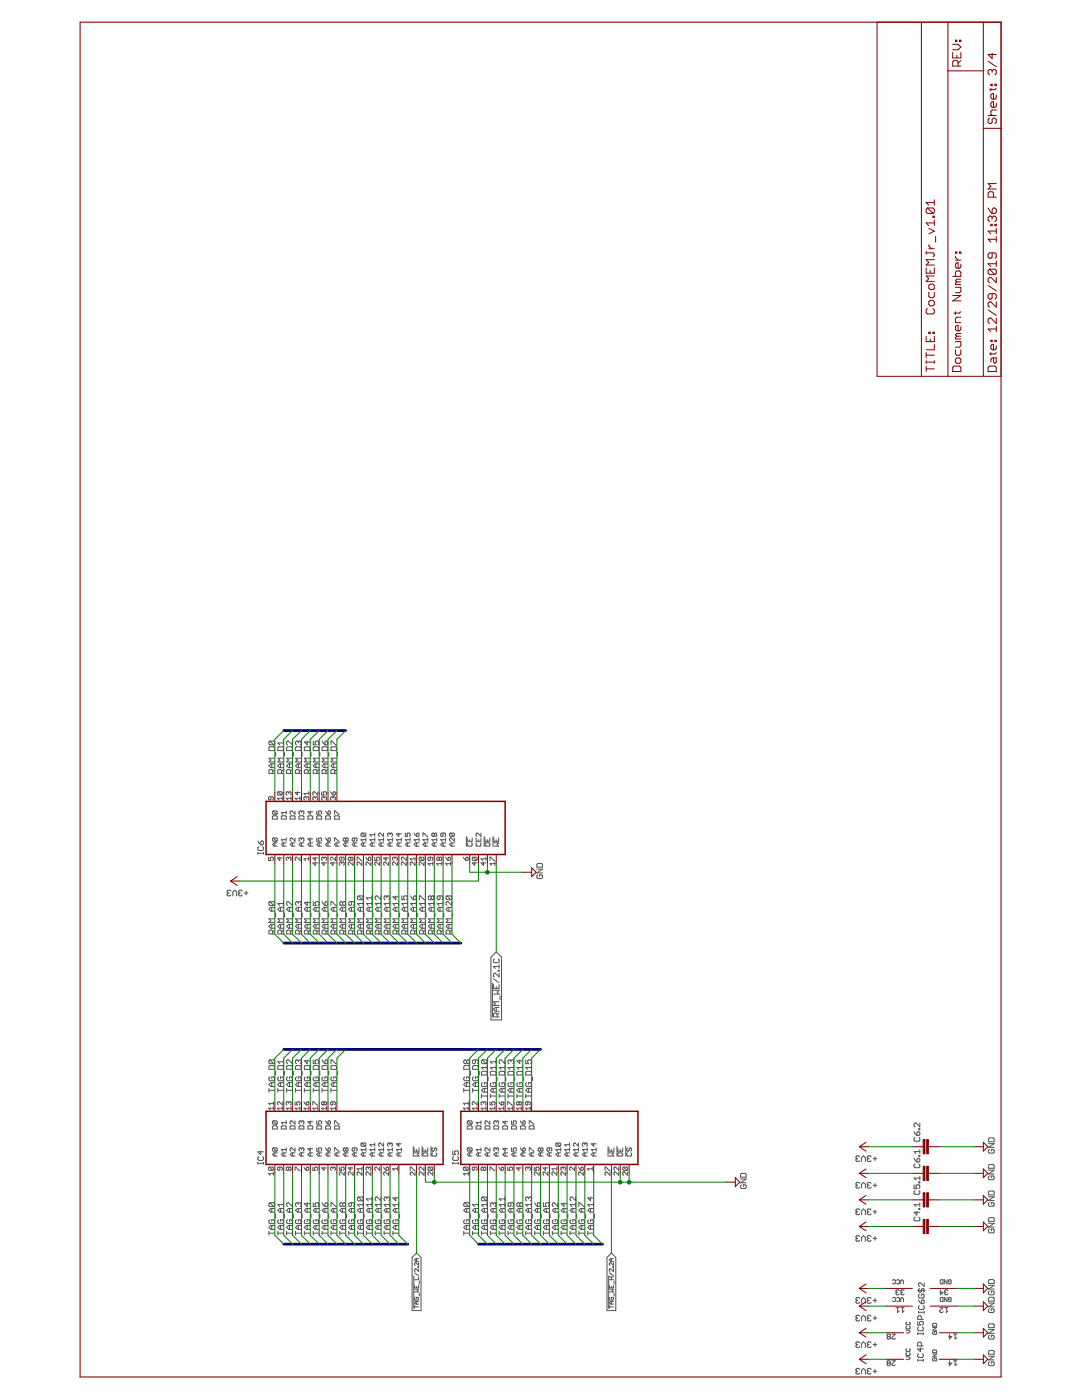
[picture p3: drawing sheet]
<svg xmlns="http://www.w3.org/2000/svg" width="216mm" height="279mm" viewBox="0 0 216 279" stroke-linecap="round" stroke-linejoin="round" font-family="sans-serif">
<g fill="none" stroke="#505050" stroke-width=".2">
<path d="M53.7 149.2l.1-.2h.8l.2 .2v.6h-1.1zM53.8 147.9h.8l.2 .2v.4l-.2 .2M53.8 147.9l.8 .8M53.8 147.9l-.1 .2v.4l.1 .2h.8M54.1 159v.5l-.2 .1-.3-.1v-.3l.1-.2h.7l.1 .2-.1 .4M54.2 152.4v.8M54.4 154.3v-.5l-.2-.2h-.4l-.1 .2v.5h1.1M54.8 153.6l-.4 .4M54.8 152.4h-.8l-.3 .4 .3 .4h.8M54.8 151.3h-1.1l.3 .4-.3 .4h1.1M55 150.2v.7M55.4 149.2l.2-.2h.8l.2 .2v.6h-1.2z"/>
<path d="M55.5 158h.7l.1 .2v.3l-.1 .2M55.5 158l-.1 .2v.3l.1 .2h.7M55.5 158l.7 .7M56 152.4v.8M56.2 154.3v-.5l-.2-.2h-.4l-.2 .2v.5h1.2M56.3 159v.6M56.3 159.3h-.9l.3 .3M56.6 152.4h-.8l-.4 .4 .4 .4h.8M56.6 151.3h-1.2l.4 .4-.4 .4h1.2M56.6 153.6l-.4 .4M56.6 147.9v.8M56.6 148.3h-1.2l.4 .4"/>
<path d="M56.7 150.2v.7M57.2 149.2l.2-.2h.7l.2 .2v.6h-1.1zM57.6 158.2l-.2-.2-.3 .2v.3l.2 .2M57.6 158.2l.2-.2 .3 .2-.2 .5M57.6 158.2v.1M57.8 152.4v.8M58 154.3v-.5l-.2-.2h-.4l-.2 .2v.5h1.1M58.1 159v.6M58.1 159.3h-1l.3 .3M58.3 147.9v.8l-.7-.8-.4 .2v.4l.2 .2M58.3 152.4h-.7l-.4 .4 .4 .4h.7M58.3 151.3h-1.1l.4 .4-.4 .4h1.1"/>
<path d="M58.3 153.6l-.3 .4M58.5 150.2v.7M59 149.2l.2-.2h.7l.2 .2v.6h-1.1zM59.4 158v.7l-.5-.5h1M59.5 148.1l-.1-.2-.4 .2v.4l.2 .2M59.5 148.1l.2-.2 .4 .2v.4l-.2 .2M59.5 148.1v.2M59.5 152.4v.8M59.7 154.3v-.5l-.2-.2h-.3l-.2 .2v.5h1.1M59.9 159v.6M59.9 159.3h-1l.3 .3M60.1 152.4h-.7l-.4 .4 .4 .4h.7"/>
<path d="M60.1 151.3h-1.1l.4 .4-.4 .4h1.1M60.1 153.6l-.4 .4M60.3 150.2v.7M60.7 149.2l.2-.2h.8l.2 .2v.6h-1.2zM61.1 159.2l-.1-.2-.4 .2v.3l.2 .1M61.1 159.2l.2-.2 .3 .2-.1 .4M61.1 159.2v.1M61.3 147.9v.8l-.6-.6h1.2M61.3 152.4v.8M61.5 154.3v-.5l-.2-.2h-.4l-.2 .2v.5h1.2M61.6 158v.7M61.6 158.3h-1l.4 .4"/>
<path d="M61.9 152.4h-.8l-.4 .4 .4 .4h.8M61.9 151.3h-1.2l.4 .4-.4 .4h1.2M61.9 153.6l-.4 .4M62.1 150.2v.7M62.5 149.2l.2-.2h.7l.2 .2v.6h-1.1zM62.5 147.9v.8h.6l-.2-.4 .2-.4h.3l.2 .2v.4l-.2 .2M62.9 159.2l-.2-.2-.3 .2v.3l.2 .1M62.9 159.2l.2-.2 .3 .2v.3l-.2 .1M62.9 159.2v.1M63.1 152.4v.8M63.2 154.3v-.5l-.1-.2h-.4l-.2 .2v.5h1.1M63.4 158v.7l-.7-.7-.3 .2v.3l.2 .2"/>
<path d="M63.6 151.3h-1.1l.4 .4-.4 .4h1.1M63.6 152.4h-.7l-.4 .4 .4 .4h.7M63.6 153.6l-.4 .4M63.8 150.2v.7M64.2 158v.7h.5l-.2-.4 .2-.3h.3l.2 .2-.2 .5M64.3 149.2l.2-.2h.7l.2 .2v.6h-1.1zM64.3 147.9l.5 .8M64.7 159.2l-.2-.2-.3 .2v.3l.1 .1M64.7 159.2v.1M64.7 159.2l.1-.2 .4 .2-.2 .4M64.8 152.4v.8M65 154.3v-.5l-.2-.2h-.3l-.2 .2v.5h1.1"/>
<path d="M65 147.9l.4 .2v.4l-.2 .2h-.4v-.6zM65.4 152.4h-.8l-.3 .4 .3 .4h.8M65.4 151.3h-1.1l.3 .4-.3 .4h1.1M65.4 153.6l-.4 .4M65.6 150.2v.7M66 158l.4 .7M66 149.2l.2-.2h.8l.2 .2v.6h-1.2zM66 148.7v-.8h.2l.8 .8h.2M66.4 158.2l.4-.2 .1 .2v.3l-.1 .2h-.4zM66.4 159.2l-.1-.2-.3 .2v.3l.1 .1M66.4 159.2v.1M66.4 159.2l.2-.2 .3 .2v.3l-.1 .1"/>
<path d="M66.6 152.4v.8M66.8 154.3v-.5l-.2-.2h-.4l-.2 .2v.5h1.2M67.2 152.4h-.8l-.4 .4 .4 .4h.8M67.2 151.3h-1.2l.4 .4-.4 .4h1.2M67.2 153.6l-.4 .4M67.4 150.2v.7M45.5 178.2h.2M45.5 178.2l-.2 .2 .2 .4h.4l.2-.2M46.1 177.8l-.2-.1h-.4l-.2 .1 .2 .4M46.5 178.8v-.8l.3-.3 .4 .3v.8M47.8 178.2h.2M47.8 178.2l-.2 .2 .2 .4h.4l.1-.2"/>
<path d="M48.3 177.8l-.1-.1h-.4l-.2 .1 .2 .4M48.7 178.2h.8M49.1 177.8v.8M51.5 170.1v.4M51.5 170.3h1.1M51.5 167.8l.5 .8M51.6 169l-.1 .2v.3l.1 .2h.8l.2-.2v-.3l-.2-.2M52 168l.2-.2 .4 .2v.4l-.2 .2h-.4zM52.6 170.1v.4M53.6 171.1v.6h.5l-.2-.5 .2-.1h.3l.1 .1-.1 .5M53.8 179.9h.8l.2 .2v.4l-.2 .2M53.8 179.9l-.1 .2v.4l.1 .2h.8"/>
<path d="M53.8 179.9l.8 .8M54.5 161.8l-.1 .2v.3l.1 .2h.7M54.5 162.8h.7l.1 .2v.5h-.9v-.5zM54.5 167.2l-.1 .2v.3l.1 .2h.7M54.5 161.8h.7l.1 .2-.1 .5M54.5 167.2h.7l.1 .2-.1 .5M54.5 161.8l.7 .7M54.5 167.2l.7 .7M54.8 168.2v.7M55.3 168.2h-.6l-.3 .4 .3 .3h.6M55.8 171.1v.6l-.4-.5h.9M56.3 162.8h.6l.2 .2v.5h-1v-.5z"/>
<path d="M56.6 179.9v.8M56.6 168.2v.7M57.1 161.8v.7M57.1 167.2v.7M57.1 168.2h-.6l-.4 .4 .4 .3h.6M57.1 167.6h-1l.4 .3M57.1 162.2h-1l.4 .3M57.6 171.2l-.2-.1-.3 .1v.4l.2 .1M57.6 171.2l.2-.1 .3 .1-.2 .5M57.6 171.2v.2M57.9 163l.2-.2h.6l.2 .2v.5h-1zM58.3 179.9v.8l-.7-.8-.4 .2v.4l.2 .2"/>
<path d="M58.4 168.2v.7M58.9 161.8v.7l-.7-.7-.3 .2v.3l.2 .2M58.9 167.2v.7l-.7-.7-.3 .2v.3l.2 .2M58.9 168.2h-.7l-.3 .4 .3 .3h.7M59.8 162.8h.7l.1 .2v.5h-.9v-.5zM59.9 171.1v.6l-.7-.6-.3 .1v.4l.2 .1M60.2 162v.2M60.2 167.4v.2M60.2 168.2v.7M60.2 162l-.2-.2-.3 .2 .1 .5M60.2 167.4l-.2-.2-.3 .2 .1 .5M60.2 162l.1-.2 .3 .2v.3l-.1 .2"/>
<path d="M60.2 167.4l.1-.2 .3 .2v.3l-.1 .2M60.6 168.2h-.6l-.3 .4 .3 .3h.6M61.3 179.9v.8l-.6-.6h1.2M61.4 163l.2-.2h.6l.2 .2v.5h-1zM61.6 171.1v.6M61.6 171.4h-1l.4 .3M61.9 161.8v.7l-.5-.5h1M61.9 167.2v.7l-.5-.5h1M61.9 168.2v.7M62.4 168.2h-.7l-.3 .4 .3 .3h.7M62.5 179.9v.8h.6l-.2-.4 .2-.4h.3l.2 .2v.4l-.2 .2M62.9 172v.7l-.5-.5h1"/>
<path d="M62.9 171.1v.6l-.5-.5h1M63.2 161.8v.7h.5l-.2-.3 .2-.4h.3l.2 .2v.3l-.2 .2M63.2 167.2v.7h.5l-.2-.3 .2-.4h.3l.2 .2v.3l-.2 .2M63.4 162.8h.6l.2 .2v.5h-1v-.5zM63.7 168.2v.7M64.2 168.2h-.7l-.3 .4 .3 .3h.7M64.3 179.9l.5 .8M64.7 171.2l-.2-.1-.3 .1v.4l.1 .1M64.7 171.2v.2M64.7 172v.7l-.5-.5h1M64.7 171.2l.1-.1 .4 .1-.2 .5M65 163l.1-.2h.7l.1 .2v.5h-.9z"/>
<path d="M65 167.2l.4 .7M65 161.8l.4 .7M65.4 162l.4-.2 .1 .2v.3l-.1 .2h-.4zM65.4 167.4l.4-.2 .1 .2v.3l-.1 .2h-.4zM65.4 168.2v.7M65.9 168.2h-.6l-.3 .4 .3 .3h.6M66.4 172v.7l-.4-.5h.9M66.7 162.5v-.7l1 .7M66.7 167.9v-.7l1 .7M66.9 162.8h.6l.2 .2v.5h-1v-.5zM66.9 171.1v.6l-.6-.6-.3 .1v.4l.1 .1M67.2 168.2v.7"/>
<path d="M67.7 168.2h-.6l-.4 .4 .4 .3h.6M68.2 171.1v.5l-.1 .1-.4-.1v-.4l.2-.1h.6l.2 .1-.2 .5M68.2 172.2l.2-.2 .3 .2-.2 .5M68.2 172.2l-.1-.2-.4 .2v.3l.2 .2M68.2 172.2v.2M69 167.4v.3M69 168.2v.7M69 167.4l-.2-.2-.3 .2v.3l.2 .2 .3-.2M69 167.4l.2-.2 .3 .2v.3l-.2 .2-.3-.2M69.5 168.2h-.7l-.3 .4 .3 .3h.7M70 171.2l-.2-.1-.3 .1v.4l.2 .1 .3-.1M70 171.2l.1-.1 .4 .1v.4l-.2 .1-.3-.1"/>
<path d="M70 171.2v.4M70.1 179.9v.6l-.2 .2-.3-.2v-.4l.2-.2h.7l.2 .2v.4l-.2 .2M70.5 172v.7l-.7-.7-.3 .2v.3l.2 .2M70.8 167.2v.5l-.2 .2-.3-.2 .1-.5h.7l.1 .2v.3l-.1 .2M70.8 168.2v.7M71.2 171.7v-.6l1 .6M71.2 168.2h-.6l-.3 .4 .3 .3h.6M71.5 178.8h.8l.2 .2v.4l-.2 .2M71.5 178.8l-.2 .2v.4l.2 .2h.8M71.5 178.8l.8 .8M72.2 166.3h.6l.2 .1v.4l-.2 .1M72.2 166.3l-.2 .1v.4l.2 .1h.6"/>
<path d="M72.2 166.3l.6 .6M72.2 172v.7l-.6-.7-.4 .2v.3l.2 .2M72.5 179.9v.8M72.5 168.2v.7M73 167.2v.7M73 168.2h-.7l-.3 .4 .3 .3h.7M73 167.6h-1l.3 .3M73 171.1l.5 .6M73.7 171.1l.3 .1v.4l-.2 .1h-.3v-.5zM74 172v.7l-.7-.7-.3 .2 .2 .5M74.2 178.8v.8M74.2 179.9v.8"/>
<path d="M74.2 179.2h-1.1l.4 .4M74.3 168.2v.7M74.8 166.3v.6M74.8 167.2v.7M74.8 171.1v.6h.5l-.2-.5 .2-.1h.3l.2 .1-.2 .5M74.8 168.2h-.7l-.3 .4 .3 .3h.7M74.8 167.6h-1l.3 .3M74.8 166.6h-1l.3 .3M75.8 172v.7l-.7-.7-.3 .2v.3l.2 .2M76 178.8v.8l-.8-.8-.3 .2v.4l.2 .2M76 179.9v.8M76.1 168.2v.7"/>
<path d="M76.5 166.3v.6l-.6-.6-.3 .1v.4l.1 .1M76.5 167.2v.7M76.5 168.2h-.6l-.3 .4 .3 .3h.6M76.5 167.6h-.9l.3 .3M77 171.1v.6l-.4-.5h.9M77.2 179l-.2-.2-.4 .2v.4l.2 .2M77.2 179l.2-.2 .4 .2v.4l-.2 .2M77.2 179v.2M77.5 172v.7l-.6-.7-.3 .2 .1 .5M77.8 179.9v.8M77.8 166.4v.2M77.8 168.2v.7"/>
<path d="M77.8 166.4l.2-.1 .3 .1-.2 .5M77.8 166.4l-.1-.1-.4 .1 .2 .5M78.3 167.2v.7M78.3 168.2h-.6l-.4 .4 .4 .3h.6M78.3 167.6h-1l.4 .3M78.8 171.2l-.1-.1-.4 .1v.4l.2 .1M78.8 171.2l.2-.1 .3 .1-.2 .5M78.8 171.2v.2M79 178.8v.8l-.6-.6h1.1M79.3 172v.7l-.6-.7-.4 .2v.3l.2 .2M79.5 179.9v.8M79.6 166.3v.6l-.5-.5h1"/>
<path d="M79.6 168.2v.7M80.1 168.2h-.7l-.3 .4 .3 .3h.7M80.1 167.2v.7M80.1 167.6h-1l.3 .3M80.2 178.8v.8h.5l-.2-.4 .2-.4h.4l.2 .2v.4l-.2 .2M80.9 166.3v.6h.4l-.1-.3 .1-.3h.4l.1 .1-.1 .5M81.1 171.1v.6l-.7-.6h-.2l-.1 .1 .1 .5M81.1 172v.7l-.7-.7-.3 .2 .1 .5M81.3 179.9v.8M81.3 168.2v.7M81.8 168.2h-.6l-.3 .4 .3 .3h.6M81.8 167.6h-.9l.3 .3"/>
<path d="M81.8 167.2v.7M81.9 178.8l.6 .8M82.5 179l.2-.2 .4 .2v.4l-.2 .2h-.4zM82.6 166.3l.5 .6M82.8 172v.7l-.6-.7-.3 .2v.3l.1 .2M82.8 171.1v.6M82.8 171.4h-.9l.3 .3M83.1 179.9v.8M83.1 166.4l.3-.1 .2 .1v.4l-.2 .1h-.3zM83.1 168.2v.7M83.6 167.2v.7M83.6 168.2h-.6l-.4 .4 .4 .3h.6"/>
<path d="M83.6 167.6h-1l.4 .3M83.7 179.6v-.8h.2l.7 .8h.2M83.8 171.1l-.2 .1 .2 .5h.6M83.8 171.1h.6l.2 .1v.4l-.2 .1M83.8 171.1l.6 .6M84.4 166.9v-.6l1 .6M84.6 172v.7l-.7-.7-.3 .2 .2 .5M84.8 179.9v.8M84.9 168.2v.7M85.4 167.2v.7M85.4 168.2h-.7l-.3 .4 .3 .3h.7M85.4 167.6h-1l.3 .3"/>
<path d="M85.9 171.1v.5l-.2 .1-.3-.1v-.4l.2-.1h.6l.2 .1-.2 .5M86 179l-.1-.2-.4 .2v.4l.2 .2 .3-.2M86 179l.2-.2 .4 .2v.4l-.2 .2-.4-.2M86 179v.4M86.4 172v.7M86.4 172.4h-1l.3 .3M86.6 179.9v.8M86.7 166.4l-.2-.1-.3 .1v.4l.1 .1 .4-.1M86.7 166.4l.1-.1 .3 .1v.4l-.1 .1-.3-.1M86.7 166.4v.4M86.7 168.2v.7M87.1 167.2v.7"/>
<path d="M87.1 168.2h-.6l-.3 .4 .3 .3h.6M87.1 167.6h-.9l.3 .3M87.7 171.2l-.2-.1-.3 .1 .1 .5 .4-.1M87.7 171.2l.1-.1 .3 .1v.4l-.1 .1-.3-.1M87.7 171.2v.4M87.8 178.8v.6l-.2 .2-.4-.2v-.4l.2-.2h.8l.2 .2v.4l-.2 .2M88.1 172.4h-.9l.3 .3M88.1 172v.7M88.4 179.9v.8M88.4 166.3v.5l-.1 .1-.4-.1v-.4l.2-.1h.7l.1 .1-.1 .5M88.4 168.2v.7M88.9 168.2h-.6l-.4 .4 .4 .3h.6"/>
<path d="M88.9 167.6h-1l.4 .3M88.9 167.2v.7M88.9 171.1l.5 .6M89.2 178.8h.8l.1 .2v.4l-.1 .2M89.2 178.8l-.2 .2v.4l.2 .2h.8M89.2 178.8l.8 .8M89.4 171.2l.3-.1 .2 .1v.4l-.2 .1h-.3zM89.9 166.3l-.2 .1v.4l.2 .1h.6M89.9 166.3h.6l.2 .1v.4l-.2 .1M89.9 166.3l.6 .6M89.9 172.4h-1l.4 .3M89.9 172v.7"/>
<path d="M90.1 179.9v.8l-.7-.8-.4 .2v.4l.2 .2M90.2 168.2v.7M90.7 168.2h-.7l-.3 .4 .3 .3h.7M90.7 167.2v.7l-.7-.7-.3 .2v.3l.2 .2M92.5 171.1l.4 .6M92.9 171.2l.4-.1 .1 .1v.4l-.1 .1h-.4zM93.1 167v1.9M93.2 167.2v.7h1v-.7M93.4 168.2l-.2 .2v.3l.2 .2h.6l.2-.2v-.3l-.2-.2M93.7 167.6v.3M94.4 171.1h.6l.2 .1v.4l-.2 .1M94.4 171.1l-.2 .1 .2 .5h.6"/>
<path d="M94.4 171.1l.6 .6M94.7 172v.7l-.5-.5h1M95 167.2v.7h1v-.7M95.2 168.2l-.2 .2v.3l.2 .2h.6l.2-.2-.2-.5M95.5 167.6v.3M96 166.3v.6l-.7-.6-.3 .1v.4l.2 .1M96.5 172v.7l-.5-.5h1M96.6 167v1.9M96.8 168.4l.1-.2h.7l.1 .2v.3l-.1 .2h-.7l-.1-.2zM96.8 167.2v.7h.9v-.7M97 171.4h-1l.3 .3M97 171.1v.6"/>
<path d="M97.3 167.6v.3M97.8 171.7v-.6l.9 .6M98.4 167v1.9M98.5 168.2h1l-.3 .4 .3 .3h-1M98.5 167.2v.7h1v-.7M98.7 172.4h-.9l.3 .3M98.7 172v.7M99 167.6v.3M107.1 172.5l.2-.2h.8l.1 .2v.6h-1.1zM107.1 173.5h1.1l-1.1 .7h1.1M107.3 174.6l-.2 .2v.4l.2 .1h.8l.1-.1v-.4l-.1-.2h-.4v.4M54.2 181.1v.7"/>
<path d="M54.2 184.5v.8M54.4 186.4v-.6l-.2-.2h-.4l-.1 .2v.6h1.1M54.8 185.6l-.4 .4M54.8 184.5h-.8l-.3 .4 .3 .4h.8M54.8 183.4h-1.1l.3 .3-.3 .4h1.1M54.8 181.1h-.8l-.3 .4 .3 .3h.8M55 182.2v.8M56 181.1v.7M56 184.5v.8M56.2 186.4v-.6l-.2-.2h-.4l-.2 .2v.6h1.2M56.6 180.3h-1.2l.4 .4M56.6 184.5h-.8l-.4 .4 .4 .4h.8"/>
<path d="M56.6 183.4h-1.2l.4 .3-.4 .4h1.2M56.6 181.1h-.8l-.4 .4 .4 .3h.8M56.6 185.6l-.4 .4M56.7 182.2v.8M57.8 181.1v.7M57.8 184.5v.8M58 186.4v-.6l-.2-.2h-.4l-.2 .2v.6h1.1M58.3 184.5h-.7l-.4 .4 .4 .4h.7M58.3 183.4h-1.1l.4 .3-.4 .4h1.1M58.3 181.1h-.7l-.4 .4 .4 .3h.7M58.3 185.6l-.3 .4M58.5 182.2v.8"/>
<path d="M59.5 180.1l-.1-.2-.4 .2v.4l.2 .2M59.5 180.1v.2M59.5 181.1v.7M59.5 184.5v.8M59.5 180.1l.2-.2 .4 .2v.4l-.2 .2M59.7 186.4v-.6l-.2-.2h-.3l-.2 .2v.6h1.1M60.1 181.1h-.7l-.4 .4 .4 .3h.7M60.1 184.5h-.7l-.4 .4 .4 .4h.7M60.1 183.4h-1.1l.4 .3-.4 .4h1.1M60.1 185.6l-.4 .4M60.3 182.2v.8M61.3 181.1v.7"/>
<path d="M61.3 184.5v.8M61.5 186.4v-.6l-.2-.2h-.4l-.2 .2v.6h1.2M61.9 184.5h-.8l-.4 .4 .4 .4h.8M61.9 183.4h-1.2l.4 .3-.4 .4h1.2M61.9 181.1h-.8l-.4 .4 .4 .3h.8M61.9 185.6l-.4 .4M62.1 182.2v.8M63.1 181.1v.7M63.1 184.5v.8M63.2 186.4v-.6l-.1-.2h-.4l-.2 .2v.6h1.1M63.6 184.5h-.7l-.4 .4 .4 .4h.7M63.6 183.4h-1.1l.4 .3-.4 .4h1.1"/>
<path d="M63.6 181.1h-.7l-.4 .4 .4 .3h.7M63.6 185.6l-.4 .4M63.8 182.2v.8M64.8 180.1l.4-.2 .2 .2v.4l-.2 .2h-.4zM64.8 181.1v.7M64.8 184.5v.8M65 186.4v-.6l-.2-.2h-.3l-.2 .2v.6h1.1M65.4 181.1h-.8l-.3 .4 .3 .3h.8M65.4 184.5h-.8l-.3 .4 .3 .4h.8M65.4 183.4h-1.1l.3 .3-.3 .4h1.1M65.4 185.6l-.4 .4M65.6 182.2v.8"/>
<path d="M66 180.7v-.8h.2l.8 .8h.2M66.6 181.1v.7M66.6 184.5v.8M66.8 186.4v-.6l-.2-.2h-.4l-.2 .2v.6h1.2M67.2 184.5h-.8l-.4 .4 .4 .4h.8M67.2 183.4h-1.2l.4 .3-.4 .4h1.2M67.2 181.1h-.8l-.4 .4 .4 .3h.8M67.2 185.6l-.4 .4M67.4 182.2v.8M68.4 180.1l-.2-.2-.4 .2v.4l.2 .2 .4-.2M68.4 180.1v.4M68.4 181.1v.7"/>
<path d="M68.4 184.5v.8M68.4 180.1l.2-.2 .3 .2v.4l-.2 .2-.3-.2M68.6 186.4v-.6l-.2-.2h-.4l-.2 .2v.6h1.1M68.9 184.5h-.7l-.4 .4 .4 .4h.7M68.9 183.4h-1.1l.4 .3-.4 .4h1.1M68.9 181.1h-.7l-.4 .4 .4 .3h.7M68.9 185.6l-.3 .4M69.1 182.2v.8M70.1 181.1v.7M70.1 184.5v.8M70.3 186.4v-.6l-.2-.2h-.3l-.2 .2v.6h1.1M70.7 183.4h-1.1l.3 .3-.3 .4h1.1"/>
<path d="M70.7 184.5h-.8l-.3 .4 .3 .4h.8M70.7 181.1h-.8l-.3 .4 .3 .3h.8M70.7 185.6l-.4 .4M70.9 182.2v.8M71.9 181.1v.7M71.9 184.5v.8M72.1 186.4v-.6l-.2-.2h-.4l-.2 .2v.6h1.2M72.5 184.5h-.8l-.4 .4 .4 .4h.8M72.5 183.4h-1.2l.4 .3-.4 .4h1.2M72.5 181.1h-.8l-.4 .4 .4 .3h.8M72.5 180.3h-1.2l.4 .4M72.5 185.6l-.4 .4"/>
<path d="M72.6 182.2v.8M73.7 181.1v.7M73.7 184.5v.8M73.9 186.4v-.6l-.2-.2h-.4l-.2 .2v.6h1.1M74.2 183.4h-1.1l.4 .3-.4 .4h1.1M74.2 184.5h-.7l-.4 .4 .4 .4h.7M74.2 181.1h-.7l-.4 .4 .4 .3h.7M74.2 180.3h-1.1l.4 .4M74.2 185.6l-.3 .4M74.4 182.2v.8M75.4 181.1v.7M75.4 184.5v.8"/>
<path d="M75.6 186.4v-.6l-.2-.2h-.3l-.2 .2v.6h1.1M76 185.6l-.4 .4M76 184.5h-.8l-.3 .4 .3 .4h.8M76 183.4h-1.1l.3 .3-.3 .4h1.1M76 181.1h-.8l-.3 .4 .3 .3h.8M76 180.3h-1.1l.3 .4M76.2 182.2v.8M77.2 181.1v.7M77.2 184.5v.8M77.4 186.4v-.6l-.2-.2h-.4l-.2 .2v.6h1.2M77.8 183.4h-1.2l.4 .3-.4 .4h1.2M77.8 185.6l-.4 .4"/>
<path d="M77.8 184.5h-.8l-.4 .4 .4 .4h.8M77.8 181.1h-.8l-.4 .4 .4 .3h.8M77.8 180.3h-1.2l.4 .4M78 182.2v.8M79 181.1v.7M79 184.5v.8M79.2 186.4v-.6l-.2-.2h-.4l-.2 .2v.6h1.1M79.5 181.1h-.7l-.4 .4 .4 .3h.7M79.5 184.5h-.7l-.4 .4 .4 .4h.7M79.5 183.4h-1.1l.4 .3-.4 .4h1.1M79.5 180.3h-1.1l.4 .4M79.5 185.6l-.3 .4"/>
<path d="M79.7 182.2v.8M80.7 181.1v.7M80.7 184.5v.8M80.9 186.4v-.6l-.2-.2h-.4l-.1 .2v.6h1.1M81.3 183.4h-1.1l.3 .3-.3 .4h1.1M81.3 185.6l-.4 .4M81.3 184.5h-.8l-.3 .4 .3 .4h.8M81.3 181.1h-.8l-.3 .4 .3 .3h.8M81.3 180.3h-1.1l.3 .4M81.5 182.2v.8M82.5 181.1v.7M82.5 184.5v.8"/>
<path d="M82.7 186.4v-.6l-.2-.2h-.4l-.2 .2v.6h1.2M83.1 184.5h-.8l-.4 .4 .4 .4h.8M83.1 180.3h-1.2l.4 .4M83.1 181.1h-.8l-.4 .4 .4 .3h.8M83.1 183.4h-1.2l.4 .3-.4 .4h1.2M83.1 185.6l-.4 .4M83.2 182.2v.8M84.3 181.1v.7M84.3 184.5v.8M84.5 186.4v-.6l-.2-.2h-.4l-.2 .2v.6h1.1M84.8 181.1h-.7l-.4 .4 .4 .3h.7M84.8 184.5h-.7l-.4 .4 .4 .4h.7"/>
<path d="M84.8 183.4h-1.1l.4 .3-.4 .4h1.1M84.8 180.3h-1.1l.4 .4M84.8 185.6l-.3 .4M85 182.2v.8M86 181.1v.7M86 184.5v.8M86.2 186.4v-.6l-.2-.2h-.3l-.2 .2v.6h1.1M86.6 181.1h-.7l-.4 .4 .4 .3h.7M86.6 184.5h-.7l-.4 .4 .4 .4h.7M86.6 183.4h-1.1l.4 .3-.4 .4h1.1M86.6 180.3h-1.1l.4 .4M86.6 185.6l-.4 .4"/>
<path d="M86.8 182.2v.8M87.8 181.1v.7M87.8 184.5v.8M88 186.4v-.6l-.2-.2h-.4l-.2 .2v.6h1.2M88.4 184.5h-.8l-.4 .4 .4 .4h.8M88.4 183.4h-1.2l.4 .3-.4 .4h1.2M88.4 181.1h-.8l-.4 .4 .4 .3h.8M88.4 180.3h-1.2l.4 .4M88.4 185.6l-.4 .4M88.6 182.2v.8M89.6 181.1v.7M89.6 184.5v.8"/>
<path d="M89.8 186.4v-.6l-.2-.2h-.4l-.2 .2v.6h1.1M90.1 184.5h-.7l-.4 .4 .4 .4h.7M90.1 183.4h-1.1l.4 .3-.4 .4h1.1M90.1 181.1h-.7l-.4 .4 .4 .3h.7M90.1 185.6l-.3 .4M90.3 182.2v.8M98.3 196.2v6.8M98.5 197.6h1.1l-.4 .4 .4 .4h-1.1M98.5 196.5v.8h1.1v-.8M98.5 195.3l1.1 .8M98.7 191.4l-.2 .2v.3l.2 .2h.7l.2-.2v-.3l-.2-.2M99 196.9v.4"/>
<path d="M99 190l1.1 1v12.5h-2.1v-12.5zM99.4 193.7h.2v.1h-.2zM99.6 199.9h-1.1l.3 .4-.3 .4h1.1M99.6 194.2v.8l-.8-.8-.3 .2v.4l.2 .2M99.6 192.5v.8M99.6 192.9h-1.1l.3 .4M99.8 198.8v.7M53.7 212.9l.1-.2h.8l.2 .2v.5h-1.1zM53.7 217.2v.8M53.7 217.6h1.1M53.8 211.5h.8l.2 .2v.4l-.2 .2M53.8 214.9l-.1 .2v.4l.1 .2h.8l.2-.2v-.4l-.2-.2h-.4v.4"/>
<path d="M53.8 211.5l-.1 .2v.4l.1 .2h.8M53.8 211.5l.8 .8M54.2 216.1v.7M54.5 219.9v.6M54.8 216.1h-.8l-.3 .4 .3 .3h.8M55 213.8v.7M55.4 217.2v.8M55.4 217.6h1.2M55.6 212.7h.8l.2 .2v.5h-1.2v-.5zM55.6 214.9l-.2 .2v.4l.2 .2h.8l.2-.2v-.4l-.2-.2h-.4v.4M56 216.1v.7M56.3 219.9v.6l-.8-.6-.1 .1v.4l.1 .1"/>
<path d="M56.6 211.5v.8M56.6 216.1h-.8l-.4 .4 .4 .3h.8M56.6 211.9h-1.2l.4 .4M56.7 213.8v.7M57.2 217.2v.8M57.2 217.6h1.1M57.4 214.9l-.2 .2v.4l.2 .2h.7l.2-.2v-.4l-.2-.2h-.3v.4M57.4 212.7h.7l.2 .2v.5h-1.1v-.5zM57.8 216.1v.7M58.3 211.5v.8l-.7-.8-.4 .2v.4l.2 .2M58.3 216.1h-.7l-.4 .4 .4 .3h.7M58.5 213.8v.7"/>
<path d="M58.9 219.9v.6h.5l-.2-.3 .2-.3 .5 .1v.4l-.2 .1M59 217.2v.8M59 217.6h1.1M59.2 212.7h.7l.2 .2v.5h-1.1v-.5zM59.2 214.9l-.2 .2v.4l.2 .2h.7l.2-.2v-.4l-.2-.2h-.4v.4M59.5 211.7l-.1-.2-.4 .2v.4l.2 .2M59.5 211.7v.2M59.5 216.1v.7M59.5 211.7l.2-.2 .4 .2v.4l-.2 .2M60.1 216.1h-.7l-.4 .4 .4 .3h.7M60.3 213.8v.7M60.6 219.9l.5 .6"/>
<path d="M60.7 217.2v.8M60.7 217.6h1.2M60.9 212.7h.8l.2 .2v.5h-1.2v-.5zM60.9 214.9l-.2 .2v.4l.2 .2h.8l.2-.2v-.4l-.2-.2h-.4v.4M61.3 211.5v.8l-.6-.6h1.2M61.3 216.1v.7M61.9 216.1h-.8l-.4 .4 .4 .3h.8M62.1 213.8v.7M62.5 212.9l.2-.2h.7l.2 .2v.5h-1.1zM62.5 211.5v.8h.6l-.2-.4 .2-.4h.3l.2 .2v.4l-.2 .2M62.5 217.2v.8M62.5 217.6h1.1"/>
<path d="M62.7 214.9l-.2 .2v.4l.2 .2h.7l.2-.2v-.4l-.2-.2h-.3v.4M63.1 216.1v.7M63.6 216.1h-.7l-.4 .4 .4 .3h.7M63.8 213.8v.7M64.3 217.2v.8M64.3 217.6h1.1M64.3 211.5l.5 .8M64.5 212.7h.7l.2 .2v.5h-1.1v-.5zM64.5 214.9l-.2 .2v.4l.2 .2h.7l.2-.2v-.4l-.2-.2h-.4v.4M64.8 211.7l.4-.2 .2 .2v.4l-.2 .2h-.4zM64.8 216.1v.7M65.4 216.1h-.8l-.3 .4 .3 .3h.8"/>
<path d="M65.6 213.8v.7M66 212.3v-.8h.2l.8 .8h.2M66 217.2v.8M66 217.6h1.2M66.2 212.7h.8l.2 .2v.5h-1.2v-.5zM66.2 214.9l-.2 .2v.4l.2 .2h.8l.2-.2v-.4l-.2-.2h-.4v.4M66.4 219.9v.5l-.1 .1-.3-.1v-.4l.1-.1h.7l.1 .1v.4l-.1 .1M66.6 216.1v.7M67.2 216.1h-.8l-.4 .4 .4 .3h.8M67.4 213.8v.7M92.5 217.6h1.2M92.5 212.9l.2-.2h.8l.2 .2v.5h-1.2z"/>
<path d="M92.5 217.2v.8M92.7 214.9l-.2 .2v.4l.2 .2h.8l.2-.2v-.4l-.2-.2h-.4v.4M93.1 211.7l-.2-.2-.4 .2v.4l.2 .2 .4-.2M93.1 211.7l.2-.2 .4 .2v.4l-.2 .2-.4-.2M93.1 211.7v.4M93.1 216.1v.7M93.4 219.9v.6M93.7 216.1h-.8l-.4 .4 .4 .3h.8M93.9 213.8v.7M94.3 217.6h1.1M94.3 212.9l.2-.2h.7l.2 .2v.5h-1.1zM94.3 217.2v.8"/>
<path d="M94.5 214.9l-.2 .2v.4l.2 .2h.7l.2-.2v-.4l-.2-.2h-.3v.4M94.9 211.5v.6l-.2 .2-.4-.2v-.4l.2-.2h.7l.2 .2v.4l-.2 .2M94.9 216.1v.7M95.2 219.9v.6l-.6-.6-.4 .1 .2 .5M95.4 216.1h-.7l-.4 .4 .4 .3h.7M95.6 213.8v.7M96.1 214l.2-.2h.7l.2 .2v.5h-1.1zM96.1 218.4v.7M96.1 218.7h1.1M96.3 211.5l-.2 .2v.4l.2 .2h.7M96.3 216.1l-.2 .2v.3l.2 .2h.7l.2-.2v-.3l-.2-.2h-.4v.4M96.3 211.5h.7l.2 .2v.4l-.2 .2"/>
<path d="M96.3 211.5l.7 .8M96.6 217.2v.8M97.2 217.2h-.7l-.4 .4 .4 .4h.7M97.2 212.7v.7M97.2 213h-1.1l.4 .4M97.4 214.9v.8M97.8 219.9v.6h.5l-.2-.5 .5-.1 .1 .1v.4l-.1 .1M97.8 214l.2-.2h.8l.2 .2v.5h-1.2zM97.8 218.4v.7M97.8 218.7h1.2M98 216.1l-.2 .2v.3l.2 .2h.8l.2-.2v-.3l-.2-.2h-.4v.4M98.4 217.2v.8"/>
<path d="M99 217.2h-.8l-.4 .4 .4 .4h.8M99 211.9h-1.2l.4 .4M99 211.5v.8M99 212.7v.7M99 213h-1.2l.4 .4M99 201.1v.7M99.2 214.9v.8M99.2 202.9v-.5l-.2-.2h-.3l-.2 .2v.5h1.1M99.5 219.9l.5 .6M99.6 202.2l-.4 .4M99.6 201.1h-.8l-.3 .3 .3 .4h.8M99.6 214l.2-.2h.7l.2 .2v.5h-1.1z"/>
<path d="M99.6 218.4v.7M99.6 218.7h1.1M99.8 216.1l-.2 .2v.3l.2 .2h.7l.2-.2v-.3l-.2-.2h-.3v.4M100.2 217.2v.8M100.7 211.5v.8l-.7-.8-.4 .2v.4l.2 .2M100.7 212.7v.7M100.7 217.2h-.7l-.4 .4 .4 .4h.7M100.7 213h-1.1l.4 .4M100.9 214.9v.8M101.4 214l.2-.2h.7l.2 .2v.5h-1.1zM101.4 218.4v.7M101.4 218.7h1.1"/>
<path d="M101.6 216.1l-.2 .2v.3l.2 .2h.7l.2-.2v-.3l-.2-.2h-.4v.4M101.9 211.7l.2-.2 .4 .2v.4l-.2 .2M101.9 211.7l-.2-.2-.3 .2v.4l.2 .2M101.9 211.7v.2M101.9 217.2v.8M102.5 212.7v.7M102.5 217.2h-.8l-.3 .4 .3 .4h.8M102.5 213h-1.1l.3 .4M102.7 214.9v.8M103.1 214l.2-.2h.8l.2 .2v.5h-1.2zM103.1 218.4v.7M103.1 218.7h1.2"/>
<path d="M103.3 216.1l-.2 .2v.3l.2 .2h.8l.2-.2v-.3l-.2-.2h-.4v.4M103.7 211.5v.8l-.6-.6h1.2M103.7 217.2v.8M104.3 212.7v.7M104.3 217.2h-.8l-.4 .4 .4 .4h.8M104.3 213h-1.2l.4 .4M104.5 214.9v.8M104.9 211.5v.8h.6l-.2-.4 .2-.4h.4l.1 .2v.4l-.1 .2M104.9 214l.2-.2h.8l.1 .2v.5h-1.1zM104.9 218.4v.7M104.9 218.7h1.1M105.1 216.1l-.2 .2v.3l.2 .2h.8l.1-.2v-.3l-.1-.2h-.4v.4"/>
<path d="M105.3 219.9v.5l-.1 .1-.4-.1 .2-.5h.6l.2 .1v.4l-.2 .1M105.5 217.2v.8M106 217.2h-.7l-.4 .4 .4 .4h.7M106 212.7v.7M106 213h-1.1l.4 .4M106.2 214.9v.8M51.5 232.2h1.1M51.5 232v.3M51.6 230.8l-.1 .2v.4l.1 .2h.8l.2-.2v-.4l-.2-.2M52 229.7v.7l-.5-.5h1.1M52.6 232v.3M53.7 232.9h.7l.1 .2-.1 .5"/>
<path d="M53.7 232.9l-.1 .2v.3l.1 .2h.7M53.7 232.9l.7 .7M54.4 224.8l.1-.1h.7l.1 .1v.5h-.9zM54.5 229.1l-.1 .2v.3l.1 .1h.7M54.5 223.7l-.1 .2v.3l.1 .1h.7M54.5 229.1h.7l.1 .2-.1 .4M54.5 223.7h.7l.1 .2-.1 .4M54.5 229.1l.7 .6M54.5 223.7l.7 .6M54.5 234.2h-.9l.3 .3M54.5 220.9v.6M54.5 233.9v.6"/>
<path d="M54.5 221.2h-.9l.3 .3M54.5 220.2h-.9l.3 .3M54.8 230.1v.6M55.3 230.1h-.6l-.3 .3 .3 .3h.6M55.8 232.9v.5l-.1 .2-.3-.2v-.3l.1-.2h.7l.1 .2v.3l-.1 .2M56.1 224.8l.2-.1h.6l.2 .1v.5h-1zM56.3 220.9v.6M56.3 221.2h-.9l.3 .3M56.6 230.1v.6M57.1 230.1h-.6l-.4 .3 .4 .3h.6M57.1 229.4h-1l.4 .3M57.1 223.7v.6"/>
<path d="M57.1 229.1v.6M57.1 224h-1l.4 .3M57.6 233.1l-.2-.2-.3 .2v.3l.2 .2 .3-.2M57.6 233.1l.2-.2 .3 .2-.2 .5-.3-.2M57.6 220l-.2-.1-.3 .1v.4l.2 .1M57.6 220l.2-.1 .3 .1-.2 .5M57.6 220v.2M57.6 233.1v.3M57.9 224.8l.2-.1h.6l.2 .1v.5h-1zM58.1 220.9v.6M58.1 221.2h-1l.3 .3M58.4 230.1v.6"/>
<path d="M58.9 230.1h-.7l-.3 .3 .3 .3h.7M58.9 229.1v.6l-.7-.6-.3 .2v.3l.2 .1M58.9 223.7v.6l-.7-.6-.3 .2v.3l.2 .1M58.9 233.6v-.7l1 .7M59.8 224.7h.7l.1 .1v.5h-.9v-.5zM59.9 221.2h-1l.3 .3M59.9 220.9v.6M60.2 229.3l-.2-.2-.3 .2 .1 .4M60.2 229.3l.1-.2 .3 .2v.3l-.1 .1M60.2 223.9v.1M60.2 229.3v.1M60.2 230.1v.6"/>
<path d="M60.2 223.9l-.2-.2-.3 .2 .1 .4M60.2 223.9l.1-.2 .3 .2v.3l-.1 .1M60.6 230.1h-.6l-.3 .3 .3 .3h.6M60.6 232.9l.5 .7M61.1 233.1l.2-.2 .3 .2-.1 .5h-.4zM61.1 220l.4-.1 .1 .5-.5 .1zM61.4 224.8l.2-.1h.6l.2 .1v.5h-1zM61.6 220.9v.6M61.6 221.2h-1l.4 .3M61.9 223.7v.6l-.5-.4h1M61.9 229.1v.6l-.5-.4h1M61.9 230.1v.6"/>
<path d="M62.4 230.1h-.7l-.3 .3 .3 .3h.7M62.4 232.9v.7h.5l-.2-.5 .2-.2h.3l.2 .2v.3l-.2 .2M62.4 220.5v-.6l1 .6M63.2 229.1v.6h.5l-.2-.3 .2-.3h.3l.2 .2v.3l-.2 .1M63.2 223.7v.6h.5l-.2-.3 .2-.3h.3l.2 .2v.3l-.2 .1M63.4 224.7h.6l.2 .1v.5h-1v-.5zM63.4 220.9v.6M63.4 221.2h-1l.3 .3M63.7 230.1v.6M64.2 230.1h-.7l-.3 .3 .3 .3h.7M64.7 220l-.2-.1-.3 .1v.4l.1 .1 .4-.1M64.7 232.9v.7l-.5-.5h1"/>
<path d="M64.7 220v.4M64.7 220l.1-.1 .4 .1-.2 .5-.3-.1M65 229.1l.4 .6M65 224.8l.1-.1h.7l.1 .1v.5h-.9zM65 223.7l.4 .6M65.2 221.2h-1l.3 .3M65.2 220.9v.6M65.4 229.3l.4-.2 .1 .2v.3l-.1 .1h-.4zM65.4 223.9l.4-.2 .1 .2v.3l-.1 .1h-.4zM65.4 230.1v.6M65.9 230.1h-.6l-.3 .3 .3 .3h.6M66.4 233.1l-.1-.2-.3 .2v.3l.1 .2"/>
<path d="M66.4 233.1l.2-.2 .3 .2v.3l-.1 .2M66.4 233.1v.2M66.7 229.7v-.6l1 .6M66.7 224.3v-.6l1 .6M66.9 224.7h.6l.2 .1v.5h-1v-.5zM66.9 220.9v.6M66.9 221.2h-.9l.3 .3M67.2 230.1v.6M67.7 230.1h-.6l-.4 .3 .4 .3h.6M67.7 232.9v.7h.5l-.1-.5 .1-.2h.3l.2 .2-.2 .5M68.7 233.9v.6l-.6-.6-.4 .2v.3l.2 .1M69 229.3l-.2-.2-.3 .2v.3l.2 .1 .3-.1"/>
<path d="M69 229.3l.2-.2 .3 .2v.3l-.2 .1-.3-.1M69 229.3v.3M69 230.1v.6M69.5 230.1h-.7l-.3 .3 .3 .3h.7M70 232.9v.7l-.5-.5h1M70.5 233.9v.6l-.8-.6-.2 .2v.3l.2 .1M70.8 229.1v.5l-.2 .1-.3-.1 .1-.5h.7l.1 .2v.3l-.1 .1M70.8 230.1v.6M71.2 230.1h-.6l-.3 .3 .3 .3h.6M71.5 238.9h.8l.2 .2v.4l-.2 .1M71.5 238.9l-.2 .2v.4l.2 .1h.8M71.5 238.9l.8 .7"/>
<path d="M72.2 228.1h.6l.2 .2v.3l-.2 .2M72.2 228.1l-.2 .2v.3l.2 .2h.6M72.2 228.1l.6 .7M72.2 233.9v.6l-.6-.6-.4 .2v.3l.2 .1M72.2 232.9v.7M72.2 233.3h-1l.4 .3M72.5 230.1v.6M73 230.1h-.7l-.3 .3 .3 .3h.7M73 229.4h-1l.3 .3M73 229.1v.6M73.5 233.1l-.2-.2-.3 .2 .2 .5M73.5 233.1l.2-.2 .3 .2v.3l-.2 .2"/>
<path d="M73.5 233.1v.2M74 233.9v.6l-.7-.6h-.1l-.2 .2 .2 .4M74.2 238.9v.7M74.2 239.3h-1.1l.4 .3M74.3 230.1v.6M74.8 230.1h-.7l-.3 .3 .3 .3h.7M74.8 229.4h-1l.3 .3M74.8 228.1v.7M74.8 229.1v.6M74.8 228.5h-1l.3 .3M75.8 232.9v.7l-.7-.7-.3 .2v.3l.2 .2M76 238.9v.7l-.8-.7-.3 .2v.4l.2 .1"/>
<path d="M76.1 230.1v.6M76.5 230.1h-.6l-.3 .3 .3 .3h.6M76.5 229.4h-.9l.3 .3M76.5 228.1v.7l-.6-.7-.3 .2v.3l.1 .2M76.5 229.1v.6M76.6 232.9l.4 .7M77.2 232.9l.3 .2v.3l-.1 .2h-.4v-.5zM77.2 239.1l-.2-.2-.4 .2v.4l.2 .1M77.2 239.1l.2-.2 .4 .2v.4l-.2 .1M77.2 239.1v.2M77.5 233.9v.6l-.6-.6-.3 .2 .1 .4M77.8 228.3l-.1-.2-.4 .2 .2 .5"/>
<path d="M77.8 228.3l.2-.2 .3 .2-.2 .5M77.8 228.3v.2M77.8 230.1v.6M78.3 230.1h-.6l-.4 .3 .4 .3h.6M78.3 229.4h-1l.4 .3M78.3 229.1v.6M79 238.9v.7l-.6-.5h1.1M79.3 233.3h-1l.4 .3M79.3 232.9v.7M79.6 228.1v.7l-.5-.5h1M79.6 230.1v.6M80.1 230.1h-.7l-.3 .3 .3 .3h.7"/>
<path d="M80.1 229.4h-1l.3 .3M80.1 229.1v.6M81.9 233.6v-.7l.9 .7M82.5 228.8v2M82.6 230.1h1l-.3 .3 .3 .3h-1M82.6 229.1v.6h1v-.6M82.8 233.9v.6l-.6-.6-.3 .2v.3l.1 .1M83.1 229.4v.3M84.2 228.8v2M84.4 230.2l.2-.1h.6l.2 .5-.2 .1h-.6l-.2-.1zM84.4 229.1v.6h1v-.6M84.6 232.9v.7l-.7-.7-.3 .2 .2 .5"/>
<path d="M84.6 233.9v.6l-.7-.6-.3 .2 .2 .4M84.9 229.4v.3M85.6 232.9l-.2 .2v.3l.2 .2h.6M85.6 232.9h.6l.2 .2-.2 .5M85.6 232.9l.6 .7M86 228.8v2M86.3 230.1l-.1 .1v.4l.1 .1h.7l.1-.1v-.4l-.1-.1M86.3 229.1l-.1 .2v.3l.1 .1 .4-.1v-.3l.1-.2 .3 .2v.3l-.1 .1M86.4 233.9v.6l-.7-.6-.3 .2v.3l.2 .1M90.3 232.2h1.2M90.3 229.7v.7h.6l-.2-.3 .2-.4h.4l.2 .2v.4l-.2 .1M90.3 232v.3"/>
<path d="M90.5 230.8l-.2 .2v.4l.2 .2h.8l.2-.2v-.4l-.2-.2M91.5 232v.3M92.6 232.9l-.1 .2v.3l.1 .2h.7M92.6 232.9h.7l.1 .2v.3l-.1 .2M92.6 232.9l.7 .7M93.2 224.8l.2-.1h.6l.2 .1v.5h-1zM93.4 229.1l-.2 .2v.3l.2 .1h.6M93.4 229.1h.6l.2 .2v.3l-.2 .1M93.4 223.7l-.2 .2v.3l.2 .1h.6M93.4 223.7h.6l.2 .2v.3l-.2 .1M93.4 229.1l.6 .6M93.4 223.7l.6 .6"/>
<path d="M93.4 234.2h-.9l.3 .3M93.4 221.2h-.9l.3 .3M93.4 220.2h-.9l.3 .3M93.4 220.9v.6M93.4 233.9v.6M93.7 230.1v.6M94.2 230.1h-.6l-.4 .3 .4 .3h.6M94.7 232.9v.5l-.1 .2-.4-.2 .2-.5h.6l.2 .2v.3l-.2 .2M95 224.8l.2-.1h.6l.2 .1v.5h-1zM95.2 221.2h-1l.4 .3M95.2 220.9v.6M95.5 230.1v.6"/>
<path d="M96 230.1h-.7l-.3 .3 .3 .3h.7M96 229.4h-1l.3 .3M96 224h-1l.3 .3M96 223.7v.6M96 229.1v.6M96.3 238.9l-.2 .2v.4l.2 .1h.7M96.3 238.9h.7l.2 .2v.4l-.2 .1M96.3 238.9l.7 .7M96.5 233.1l-.2-.2-.3 .2v.3l.2 .2 .3-.2M96.5 233.1l.1-.2 .4 .2v.3l-.2 .2-.3-.2M96.5 220l-.2-.1-.3 .1v.4l.2 .1M96.5 220l.1-.1 .4 .1v.4l-.2 .1"/>
<path d="M96.5 220v.2M96.5 233.1v.3M96.8 224.8l.1-.1h.7l.1 .1v.5h-.9zM97 221.2h-1l.3 .3M97 220.9v.6M97.3 230.1v.6M97.7 230.1h-.6l-.3 .3 .3 .3h.6M97.7 229.1v.6l-.6-.6-.3 .2v.3l.1 .1M97.7 223.7v.6l-.6-.6-.3 .2v.3l.1 .1M97.8 233.6v-.7l.9 .7M98.5 224.8l.2-.1h.7l.1 .1v.5h-1zM98.7 221.2h-.9l.3 .3"/>
<path d="M98.7 220.9v.6M99 229.3l-.1-.2-.4 .2v.3l.2 .1M99 229.3l.2-.2 .3 .2-.1 .4M99 223.9l-.1-.2-.4 .2v.3l.2 .1M99 223.9l.2-.2 .3 .2-.1 .4M99 223.9v.1M99 229.3v.1M99 230.1v.6M99.5 230.1h-.6l-.4 .3 .4 .3h.6M99.5 232.9l.5 .7M100 233.1l.3-.2 .2 .2v.3l-.2 .2h-.3zM100 220l.3-.1 .2 .1v.4l-.5 .1z"/>
<path d="M100.3 224.8l.2-.1h.6l.2 .1v.5h-1zM100.5 221.2h-1l.3 .3M100.5 220.9v.6M100.7 239.3h-1.1l.4 .3M100.7 238.9v.7M100.8 229.1v.6l-.5-.4h1M100.8 223.7v.6l-.5-.4h1M100.8 230.1v.6M101.3 230.1h-.7l-.3 .3 .3 .3h.7M101.3 232.9v.7h.5l-.2-.3 .2-.4h.3l.2 .2v.3l-.2 .2M101.3 220.5v-.6l1 .6M102.1 229.1v.6h.5l-.2-.4 .2-.2h.3l.1 .2-.1 .4"/>
<path d="M102.1 224.8l.1-.1h.7l.1 .1v.5h-.9zM102.1 223.7v.6h.5l-.2-.4 .2-.2h.3l.1 .2-.1 .4M102.3 221.2h-1l.3 .3M102.3 220.9v.6M102.6 230.1v.6M103 230.1h-.6l-.3 .3 .3 .3h.6M103.5 232.9v.7l-.4-.5h.9M103.5 220l-.1-.1-.3 .1v.4l.1 .1 .3-.1M103.5 220l.2-.1 .3 .1v.4l-.1 .1-.4-.1M103.5 220v.4M103.8 224.8l.2-.1h.6l.2 .1v.5h-1zM103.8 229.1l.5 .6"/>
<path d="M103.8 223.7l.5 .6M104 221.2h-.9l.3 .3M104 220.9v.6M104.3 230.1v.6M104.5 229.1l.3 .2v.3l-.2 .1h-.3v-.4zM104.5 223.7l.3 .2v.3l-.2 .1h-.3v-.4zM104.8 230.1h-.6l-.4 .3 .4 .3h.6M105.3 233.1l-.1-.2-.4 .2 .2 .5M105.3 233.1l.2-.2 .3 .2v.3l-.2 .2M105.3 233.1v.2M105.5 239.1l-.2-.2-.4 .2v.4l.2 .1M105.5 239.1l.2-.2 .3 .2v.4l-.1 .1"/>
<path d="M105.5 239.1v.2M105.6 229.7v-.6l1 .6M105.6 224.8l.2-.1h.6l.2 .1v.5h-1zM105.6 224.3v-.6l1 .6M105.8 221.2h-1l.4 .3M105.8 220.9v.6M106.1 230.1v.6M106.6 230.1h-.7l-.3 .3 .3 .3h.7M106.6 232.9v.7h.5l-.2-.3 .2-.4h.3l.2 .2v.3l-.2 .2M107.6 233.9v.6l-.7-.6-.3 .2v.3l.2 .1M107.9 229.3l-.2-.2-.3 .2 .1 .4 .4-.1M107.9 229.3l.1-.2 .4 .2v.3l-.2 .1-.3-.1"/>
<path d="M107.9 229.3v.3M107.9 230.1v.6M108.4 230.1h-.7l-.3 .3 .3 .3h.7M108.9 232.9v.7l-.5-.5h.9M109.3 233.9v.6l-.6-.6-.3 .2 .1 .4M109.6 229.1v.5l-.1 .1-.4-.1v-.3l.2-.2h.7l.1 .2-.1 .4M109.6 230.1v.6M110.1 230.1h-.6l-.4 .3 .4 .3h.6M111.1 228.1l-.2 .2 .2 .5h.6M111.1 228.1h.6l.2 .2v.3l-.2 .2M111.1 228.1l.6 .7M111.1 233.9v.6l-.7-.6-.3 .2v.3l.2 .1"/>
<path d="M111.1 233.3h-1l.3 .3M111.1 232.9v.7M111.4 230.1v.6M111.9 230.1h-.7l-.3 .3 .3 .3h.7M111.9 229.4h-1l.3 .3M111.9 229.1v.6M112.4 233.1l-.2-.2-.3 .2 .2 .5M112.4 233.1l.1-.2 .4 .2-.2 .5M112.4 233.1v.2M112.9 233.9v.6l-.7-.6h-.1l-.2 .2 .2 .4M113.2 230.1v.6M113.6 230.1h-.6l-.3 .3 .3 .3h.6"/>
<path d="M113.6 229.4h-.9l.3 .3M113.6 228.5h-.9l.3 .3M113.6 228.1v.7M113.6 229.1v.6M114.6 232.9v.7l-.6-.7-.3 .2v.3l.1 .2M114.9 238.9v.7l-.8-.7-.4 .2v.4l.2 .1M114.9 230.1v.6M115.4 230.1h-.6l-.4 .3 .4 .3h.6M115.4 229.4h-1l.4 .3M115.4 228.1v.7l-.6-.7-.4 .2 .2 .5M115.4 229.1v.6M115.4 232.9l.5 .7"/>
<path d="M115.9 233.1l.2-.2 .3 .2-.2 .5h-.3zM116.4 233.9v.6l-.6-.6-.4 .2v.3l.2 .1M116.7 228.3l-.2-.2-.3 .2v.3l.2 .2M116.7 228.3l.2-.2 .3 .2-.2 .5M116.7 228.3v.2M116.7 230.1v.6M117.2 230.1h-.7l-.3 .3 .3 .3h.7M117.2 229.4h-1l.3 .3M117.2 229.1v.6M117.8 238.9v.7l-.5-.5h1.1M118.2 233.3h-1l.3 .3M118.2 232.9v.7"/>
<path d="M118.5 228.1v.7l-.5-.5h1M118.5 230.1v.6M119 230.1h-.7l-.3 .3 .3 .3h.7M119 229.4h-1l.3 .3M119 229.1v.6M120.7 233.6v-.7l1 .7M121.3 228.8v2M121.5 230.1h1l-.3 .3 .3 .3h-1M121.5 229.1v.6h1v-.6M121.7 233.9v.6l-.6-.6-.4 .2v.3l.2 .1M122 229.4v.3M123.1 228.8v2"/>
<path d="M123.3 230.2l.1-.1h.7l.1 .1v.4l-.1 .1h-.7l-.1-.1zM123.3 229.1v.6h.9v-.6M123.5 232.9v.7l-.7-.7-.3 .2v.3l.2 .2M123.5 233.9v.6l-.7-.6-.3 .2v.3l.2 .1M123.8 229.4v.3M124.4 232.9l-.1 .2v.3l.1 .2h.7M124.4 232.9h.7l.1 .2v.3l-.1 .2M124.4 232.9l.7 .7M124.9 228.8v2M125.2 230.1l-.1 .1 .1 .5h.7l.1-.1v-.4l-.1-.1M125.2 229.1l-.1 .2 .1 .4 .3-.1 .2-.5 .3 .2v.3l-.1 .1M125.2 233.9v.6l-.6-.6-.3 .2v.3l.1 .1"/>
<path d="M147.8 235.3h1.1l-1.1 .8h1.1M148 236.5l-.2 .1v.4l.2 .2h.7l.2-.2v-.4l-.2-.1h-.4v.3M148 234.2h.7l.2 .2v.5h-1.1v-.5zM171 231.2l-.2 .2 .2 .4h.3l.2-.2M171 236.5l-.2 .2 .2 .4h.3l.2-.2M171 236.5h.2M171 231.2h.2M171.5 236.2l-.2-.2h-.3l-.2 .2 .2 .3M171.5 230.9l-.2-.2h-.3l-.2 .2 .2 .3M171.9 231.8v-.7l.4-.4 .4 .4v.7M171.9 237.1v-.8l.4-.3 .4 .3v.8M173.2 231.2l-.1 .2 .1 .4h.4l.2-.2"/>
<path d="M173.2 236.5l-.1 .2 .1 .4h.4l.2-.2M173.2 236.5h.2M173.2 231.2h.2M173.8 230.9l-.2-.2h-.4l-.1 .2 .1 .3M173.8 236.2l-.2-.2h-.4l-.1 .2 .1 .3M174.2 236.5h.8M174.2 231.2h.8M174.6 230.9v.7M174.6 236.2v.7M182.4 236.5v.7h.6l-.2-.4 .2-.3h.3l.2 .1v.4l-.2 .2M182.4 231.2l.6 .7M182.4 225.8l.6 .8"/>
<path d="M182.6 232.3l-.2 .2v.4l.2 .1h.7l.2-.1v-.4l-.2-.2M182.6 227l-.2 .2v.4l.2 .2h.7l.2-.2v-.4l-.2-.2M182.6 237.6l-.2 .2v.4l.2 .2h.7l.2-.2v-.4l-.2-.2M183 231.4l.3-.2 .2 .2v.3l-.2 .2h-.3zM183.2 225.8l.3 .2v.4l-.2 .2h-.3v-.6zM183.3 235.9h.2v.2h-.2zM183.3 225.3h.2v.2h-.2zM183.3 230.6h.2v.2h-.2zM183.5 224.1v.8l-.7-.8-.4 .2v.4l.2 .2M183.5 229.4v.8M183.5 234.7v.8M183.5 229.8h-1.1l.4 .4"/>
<path d="M183.5 235.1h-1.1l.4 .4M197.2 233.5h1.2l-1.2 .8h1.2M197.2 228.2h1.2l-1.2 .8h1.2M197.2 238.8h1.2l-1.2 .8h1.2M197.4 227.1h.8l.2 .2v.6h-1.2v-.6zM197.4 229.4l-.2 .2v.3l.2 .2h.8l.2-.2v-.3l-.2-.2h-.4v.3M197.4 232.4h.8l.2 .2v.6h-1.2v-.6zM197.4 234.7l-.2 .2v.3l.2 .2h.8l.2-.2v-.3l-.2-.2h-.4v.4M197.4 237.7h.8l.2 .2v.6h-1.2v-.6zM197.4 240l-.2 .2v.3l.2 .2h.8l.2-.2v-.3l-.2-.2h-.4v.3M53.7 245.7v.8M53.7 246.1h1.1"/>
<path d="M53.8 240h.8l.2 .2v.4l-.2 .2M53.8 243.4l-.1 .2v.4l.1 .2h.8l.2-.2v-.4l-.2-.2h-.4v.4M53.8 240l-.1 .2v.4l.1 .2h.8M53.8 240l.8 .8M54.2 241.2v.7M54.2 244.6v.7M54.8 241.2h-.8l-.3 .4 .3 .3h.8M54.8 244.6h-.8l-.3 .4 .3 .3h.8M55 242.3v.8M55.4 245.7v.8M55.4 246.1h1.2M55.6 243.4l-.2 .2v.4l.2 .2h.8l.2-.2v-.4l-.2-.2h-.4v.4"/>
<path d="M56 241.2v.7M56 244.6v.7M56.6 241.2h-.8l-.4 .4 .4 .3h.8M56.6 240v.8M56.6 244.6h-.8l-.4 .4 .4 .3h.8M56.6 240.4h-1.2l.4 .4M56.7 242.3v.8M57.2 245.7v.8M57.2 246.1h1.1M57.4 243.4l-.2 .2v.4l.2 .2h.7l.2-.2v-.4l-.2-.2h-.3v.4M57.8 241.2v.7M57.8 244.6v.7"/>
<path d="M58.3 241.2h-.7l-.4 .4 .4 .3h.7M58.3 240v.8l-.7-.8-.4 .2v.4l.2 .2M58.3 244.6h-.7l-.4 .4 .4 .3h.7M58.5 242.3v.8M59 245.7v.8M59 246.1h1.1M59.2 243.4l-.2 .2v.4l.2 .2h.7l.2-.2v-.4l-.2-.2h-.4v.4M59.5 240.2l.2-.2 .4 .2v.4l-.2 .2M59.5 240.2l-.1-.2-.4 .2v.4l.2 .2M59.5 240.2v.2M59.5 241.2v.7M59.5 244.6v.7"/>
<path d="M60.1 241.2h-.7l-.4 .4 .4 .3h.7M60.1 244.6h-.7l-.4 .4 .4 .3h.7M60.3 242.3v.8M60.7 245.7v.8M60.7 246.1h1.2M60.9 243.4l-.2 .2v.4l.2 .2h.8l.2-.2v-.4l-.2-.2h-.4v.4M61.3 240v.8l-.6-.6h1.2M61.3 241.2v.7M61.3 244.6v.7M61.9 241.2h-.8l-.4 .4 .4 .3h.8M61.9 244.6h-.8l-.4 .4 .4 .3h.8M62.1 242.3v.8"/>
<path d="M62.5 240v.8h.6l-.2-.4 .2-.4h.3l.2 .2v.4l-.2 .2M62.5 245.7v.8M62.5 246.1h1.1M62.7 243.4l-.2 .2v.4l.2 .2h.7l.2-.2v-.4l-.2-.2h-.3v.4M63.1 241.2v.7M63.1 244.6v.7M63.6 241.2h-.7l-.4 .4 .4 .3h.7M63.6 244.6h-.7l-.4 .4 .4 .3h.7M63.8 242.3v.8M64.3 245.7v.8M64.3 246.1h1.1M64.3 240l.5 .8"/>
<path d="M64.5 243.4l-.2 .2v.4l.2 .2h.7l.2-.2v-.4l-.2-.2h-.4v.4M64.8 240.2l.4-.2 .2 .2v.4l-.2 .2h-.4zM64.8 241.2v.7M64.8 244.6v.7M65.4 241.2h-.8l-.3 .4 .3 .3h.8M65.4 244.6h-.8l-.3 .4 .3 .3h.8M65.6 242.3v.8M66 240.8v-.8h.2l.8 .8h.2M66 245.7v.8M66 246.1h1.2M66.2 243.4l-.2 .2v.4l.2 .2h.8l.2-.2v-.4l-.2-.2h-.4v.4M66.6 241.2v.7"/>
<path d="M66.6 244.6v.7M67.2 241.2h-.8l-.4 .4 .4 .3h.8M67.2 244.6h-.8l-.4 .4 .4 .3h.8M67.4 242.3v.8M67.8 246.1h1.1M67.8 245.7v.8M68 243.4l-.2 .2v.4l.2 .2h.7l.2-.2v-.4l-.2-.2h-.3v.4M68.4 240.2l.2-.2 .3 .2v.4l-.2 .2-.3-.2M68.4 240.2l-.2-.2-.4 .2v.4l.2 .2 .4-.2M68.4 240.2v.4M68.4 241.2v.7M68.4 244.6v.7"/>
<path d="M68.9 241.2h-.7l-.4 .4 .4 .3h.7M68.9 244.6h-.7l-.4 .4 .4 .3h.7M69.1 242.3v.8M69.6 246.1h1.1M69.6 245.7v.8M69.8 243.4l-.2 .2v.4l.2 .2h.7l.2-.2v-.4l-.2-.2h-.4v.4M70.1 240v.6l-.2 .2-.3-.2v-.4l.2-.2h.7l.2 .2v.4l-.2 .2M70.1 241.2v.7M70.1 244.6v.7M70.7 241.2h-.8l-.3 .4 .3 .3h.8M70.7 244.6h-.8l-.3 .4 .3 .3h.8M70.9 242.3v.8"/>
<path d="M71.3 246.1h1.2M71.3 245.7v.8M71.5 243.4l-.2 .2v.4l.2 .2h.8l.2-.2v-.4l-.2-.2h-.4v.4M71.9 241.2v.7M71.9 244.6v.7M72.5 241.2h-.8l-.4 .4 .4 .3h.8M72.5 240.4h-1.2l.4 .4M72.5 244.6h-.8l-.4 .4 .4 .3h.8M72.5 240v.8M72.6 242.3v.8M73.1 246.1h1.1M73.1 245.7v.8"/>
<path d="M73.3 243.4l-.2 .2v.4l.2 .2h.7l.2-.2v-.4l-.2-.2h-.3v.4M73.7 241.2v.7M73.7 244.6v.7M74.2 241.2h-.7l-.4 .4 .4 .3h.7M74.2 244.6h-.7l-.4 .4 .4 .3h.7M74.2 240.4h-1.1l.4 .4M74.2 240v.8M74.4 242.3v.8M74.9 246.1h1.1M74.9 245.7v.8M75.1 243.4l-.2 .2v.4l.2 .2h.7l.2-.2v-.4l-.2-.2h-.4v.4M75.4 241.2v.7"/>
<path d="M75.4 244.6v.7M76 241.2h-.8l-.3 .4 .3 .3h.8M76 244.6h-.8l-.3 .4 .3 .3h.8M76 240.4h-1.1l.3 .4M76 240v.8M76.2 242.3v.8M76.6 246.1h1.2M76.6 245.7v.8M76.8 243.4l-.2 .2v.4l.2 .2h.8l.2-.2v-.4l-.2-.2h-.4v.4M77.2 241.2v.7M77.2 244.6v.7M77.8 241.2h-.8l-.4 .4 .4 .3h.8"/>
<path d="M77.8 244.6h-.8l-.4 .4 .4 .3h.8M77.8 240.4h-1.2l.4 .4M77.8 240v.8M78 242.3v.8M78.4 246.1h1.1M78.4 245.7v.8M78.6 243.4l-.2 .2v.4l.2 .2h.8l.1-.2v-.4l-.1-.2h-.4v.4M79 241.2v.7M79 244.6v.7M79.5 241.2h-.7l-.4 .4 .4 .3h.7M79.5 240v.8M79.5 244.6h-.7l-.4 .4 .4 .3h.7"/>
<path d="M79.5 240.4h-1.1l.4 .4M79.7 242.3v.8M82.2 251l.9-.9 .9 .9v10.6h-1.8zM82.6 254.6v6.5M82.7 256.5v.5h.8v-.5M82.7 257.3h.8l-.3 .3 .3 .2h-.8M82.7 254l.8 .6M82.8 258.9l-.1 .2 .1 .4h.6l.1-.2-.1-.4h-.3v.3M83.1 251.2v.5M83.1 256.8v.2M83.1 259.7v.6M83.4 252.8l.1 .1z"/>
<path d="M83.5 259.7h-.5l-.3 .3 .3 .3h.5M83.5 254.8v.6h-.8M83.5 252v.5l-.5-.5-.3 .1 .1 .4M83.5 253.2v.6l-.5-.6-.3 .1 .1 .5M83.5 251.2h-.5l-.3 .3 .3 .2h.5M83.7 255.7v.5M83.7 258.1v.5M92.5 246.1h1.2M92.5 245.7v.8M92.7 243.4l-.2 .2v.4l.2 .2h.8l.2-.2v-.4l-.2-.2h-.4v.4M92.7 240h.8l.2 .2v.4l-.2 .2M92.7 240l-.2 .2v.4l.2 .2h.8"/>
<path d="M92.7 240l.8 .8M93.1 241.2v.7M93.1 244.6v.7M93.7 241.2h-.8l-.4 .4 .4 .3h.8M93.7 244.6h-.8l-.4 .4 .4 .3h.8M93.9 242.3v.8M94.3 246.1h1.1M94.3 245.7v.8M94.5 243.4l-.2 .2v.4l.2 .2h.7l.2-.2v-.4l-.2-.2h-.3v.4M94.9 241.2v.7M94.9 244.6v.7M95.4 241.2h-.7l-.4 .4 .4 .3h.7"/>
<path d="M95.4 244.6h-.7l-.4 .4 .4 .3h.7M95.4 240.4h-1.1l.4 .4M95.4 240v.8M95.6 242.3v.8M96.1 246.1h1.1M96.1 245.7v.8M96.3 243.4l-.2 .2v.4l.2 .2h.7l.2-.2v-.4l-.2-.2h-.4v.4M96.6 241.2v.7M96.6 244.6v.7M97.2 241.2h-.7l-.4 .4 .4 .3h.7M97.2 244.6h-.7l-.4 .4 .4 .3h.7M97.2 240.4h-1.1l.4 .4"/>
<path d="M97.2 240v.8M97.4 242.3v.8M97.8 246.1h1.2M97.8 245.7v.8M98 243.4l-.2 .2v.4l.2 .2h.8l.2-.2v-.4l-.2-.2h-.4v.4M98.4 240.2l-.2-.2-.4 .2v.4l.2 .2M98.4 240.2l.2-.2 .4 .2v.4l-.2 .2M98.4 240.2v.2M98.4 241.2v.7M98.4 244.6v.7M99 241.2h-.8l-.4 .4 .4 .3h.8M99 244.6h-.8l-.4 .4 .4 .3h.8"/>
<path d="M99.2 242.3v.8M99.6 246.1h1.1M99.6 245.7v.8M99.8 243.4l-.2 .2v.4l.2 .2h.7l.2-.2v-.4l-.2-.2h-.3v.4M100.2 241.2v.7M100.2 244.6v.7M100.7 241.2h-.7l-.4 .4 .4 .3h.7M100.7 244.6h-.7l-.4 .4 .4 .3h.7M100.7 240.4h-1.1l.4 .4M100.7 240v.8M100.9 242.3v.8M101.4 246.1h1.1"/>
<path d="M101.4 245.7v.8M101.6 243.4l-.2 .2v.4l.2 .2h.7l.2-.2v-.4l-.2-.2h-.4v.4M101.9 240v.6l-.2 .2-.3-.2v-.4l.2-.2h.7l.2 .2v.4l-.2 .2M101.9 241.2v.7M101.9 244.6v.7M102.5 241.2h-.8l-.3 .4 .3 .3h.8M102.5 244.6h-.8l-.3 .4 .3 .3h.8M102.7 242.3v.8M103.1 246.1h1.2M103.1 245.7v.8M103.3 243.4l-.2 .2v.4l.2 .2h.8l.2-.2v-.4l-.2-.2h-.4v.4M103.7 240.2l.2-.2 .4 .2v.4l-.2 .2-.4-.2"/>
<path d="M103.7 240.2l-.2-.2-.4 .2v.4l.2 .2 .4-.2M103.7 240.2v.4M103.7 241.2v.7M103.7 244.6v.7M104.3 241.2h-.8l-.4 .4 .4 .3h.8M104.3 244.6h-.8l-.4 .4 .4 .3h.8M104.5 242.3v.8M104.9 246.1h1.1M104.9 245.7v.8M105.1 243.4l-.2 .2v.4l.2 .2h.8l.1-.2v-.4l-.1-.2h-.4v.4M105.5 241.2v.7M105.5 244.6v.7"/>
<path d="M106 241.2h-.7l-.4 .4 .4 .3h.7M106 244.6h-.7l-.4 .4 .4 .3h.7M106 240.4h-1.1l.4 .4M106 240v.8M106.2 242.3v.8M106.7 240l.6 .8M106.7 246.1h1.1M106.7 245.7v.8M106.9 243.4l-.2 .2v.4l.2 .2h.7l.2-.2v-.4l-.2-.2h-.3v.4M107.3 241.2v.7M107.3 244.6v.7M107.4 240l.4 .2v.4l-.2 .2h-.3v-.6z"/>
<path d="M107.8 241.2h-.7l-.4 .4 .4 .3h.7M107.8 244.6h-.7l-.4 .4 .4 .3h.7M108 242.3v.8M108.4 240v.8h.6l-.2-.4 .2-.4h.4l.2 .2v.4l-.2 .2M108.4 246.1h1.2M108.4 245.7v.8M108.6 243.4l-.2 .2v.4l.2 .2h.8l.2-.2v-.4l-.2-.2h-.4v.4M109 241.2v.7M109 244.6v.7M109.6 241.2h-.8l-.4 .4 .4 .3h.8M109.6 244.6h-.8l-.4 .4 .4 .3h.8M109.8 242.3v.8"/>
<path d="M110.2 246.1h1.1M110.2 245.7v.8M110.4 243.4l-.2 .2v.4l.2 .2h.7l.2-.2v-.4l-.2-.2h-.3v.4M110.8 241.2v.7M110.8 244.6v.7M111.3 241.2h-.7l-.4 .4 .4 .3h.7M111.3 244.6h-.7l-.4 .4 .4 .3h.7M111.3 240v.8l-.7-.8-.4 .2v.4l.2 .2M111.5 242.3v.8M112 246.1h1.1M112 245.7v.8M112.2 243.4l-.2 .2v.4l.2 .2h.7l.2-.2v-.4l-.2-.2h-.4v.4"/>
<path d="M112.5 240v.8l-.5-.6h1.1M112.5 241.2v.7M112.5 244.6v.7M113.1 241.2h-.7l-.4 .4 .4 .3h.7M113.1 244.6h-.7l-.4 .4 .4 .3h.7M113.3 242.3v.8M113.7 246.1h1.2M113.7 245.7v.8M113.9 243.4l-.2 .2v.4l.2 .2h.8l.2-.2v-.4l-.2-.2h-.4v.4M114.3 241.2v.7M114.3 244.6v.7M114.9 241.2h-.8l-.4 .4 .4 .3h.8"/>
<path d="M114.9 244.6h-.8l-.4 .4 .4 .3h.8M114.9 240.4h-1.2l.4 .4M114.9 240v.8M115.1 242.3v.8M115.5 246.1h1.1M115.5 240.8v-.8h.2l.8 .8h.1M115.5 245.7v.8M115.7 243.4l-.2 .2v.4l.2 .2h.8l.1-.2v-.4l-.1-.2h-.4v.4M116.1 241.2v.7M116.1 244.6v.7M116.6 241.2h-.7l-.4 .4 .4 .3h.7M116.6 244.6h-.7l-.4 .4 .4 .3h.7"/>
<path d="M116.8 242.3v.8M117.3 246.1h1.1M117.3 245.7v.8M117.5 243.4l-.2 .2v.4l.2 .2h.7l.2-.2v-.4l-.2-.2h-.4v.4M117.8 241.2v.7M117.8 244.6v.7M118.4 241.2h-.7l-.4 .4 .4 .3h.7M118.4 240.4h-1.1l.4 .4M118.4 244.6h-.7l-.4 .4 .4 .3h.7M118.4 240v.8M118.6 242.3v.8M121.1 251l.9-.9 .9 .9v10.6h-1.8z"/>
<path d="M121.5 254.6v6.5M121.6 255.4h.8M121.6 257.3h.8l-.3 .3 .3 .2h-.8M121.6 256.5v.5h.8v-.5M121.6 254.8h.8M121.6 254l.8 .6M121.7 258.9l-.1 .2 .1 .4h.6l.1-.2-.1-.4h-.3v.3M122 251.2v.5M122 254.8v.6M122 256.8v.2M122 259.7v.6M122.3 252.8l.1 .1z"/>
<path d="M122.4 259.7h-.5l-.3 .3 .3 .3h.5M122.4 253.2v.6l-.5-.6-.3 .1 .1 .5M122.4 252v.5l-.5-.5-.3 .1 .1 .4M122.4 251.2h-.5l-.3 .3 .3 .2h.5M122.5 255.7v.5M122.5 258.1v.5M171 241.9l-.2 .1 .2 .4h.3l.2-.2M171 247.1l-.2 .2 .2 .4h.3l.2-.2M171 259.5l-.2 .2 .2 .4h.3l.2-.2M171 259.5h.2M171 247.1h.2M171 241.9h.2"/>
<path d="M171.5 241.5l-.2-.2h-.3l-.2 .2 .2 .4M171.5 246.8l-.2-.2h-.3l-.2 .2 .2 .3M171.5 259.1l-.2-.1h-.3l-.2 .1 .2 .4M171.9 242.4v-.7l.4-.4 .4 .4v.7M171.9 247.7v-.7l.4-.4 .4 .4v.7M173.2 241.9l-.1 .1 .1 .4h.4l.2-.2M173.2 247.1l-.1 .2 .1 .4h.4l.2-.2M173.2 259.5l-.1 .2 .1 .4h.4l.2-.2M173.2 259.5h.2M173.2 247.1h.2M173.2 241.9h.2M173.8 241.5l-.2-.2h-.4l-.1 .2 .1 .4"/>
<path d="M173.8 246.8l-.2-.2h-.4l-.1 .2 .1 .3M173.8 259.1l-.2-.1h-.4l-.1 .1 .1 .4M174.2 259.5h.8M174.2 247.1h.8M174.2 241.9h.8M174.6 241.5v.7M174.6 246.8v.7M174.6 259.1v.8M178.1 259.1l.1-.2 .4 .2-.1 .7-.4-.2M178.1 255.5l.1-.1 .4 .1-.1 .7-.4-.1M178.9 259.1l.1-.2 .5 .2v.5l-.2 .2-.4-.2M178.9 255.5l.1-.1 .5 .1v.6l-.2 .1-.4-.1"/>
<path d="M178.9 257.9l-.1 .2 .1 .3h.4l.1-.2M178.9 257.9h.2M179.4 257.6l-.1-.2h-.4l-.1 .2 .1 .3M179.7 256.2v-.5l.3-.3 .3 .3v.5M179.7 259.8v-.6l.3-.3 .3 .3v.6M179.9 257.9l-.1 .2 .1 .3h.4l.1-.2M179.9 257.9h.2M180.4 257.6l-.1-.2h-.4l-.1 .2 .1 .3M182.6 242.9l-.2 .2v.4l.2 .1h.7l.2-.1v-.4l-.2-.2M183 241.8v.7l-.6-.6h1.1M183.1 257.5h1.5M183.3 259.4l.6 .8"/>
<path d="M183.3 241.2h.2v.2h-.2zM183.5 257.2l-.2 .1v.4l.2 .2 .4-.2v-.4l.1-.1 .4 .1v.4l-.2 .2M183.5 258.3l-.2 .2v.3l.2 .2h.7l.2-.2v-.3l-.2-.2h-.3v.4M183.5 240.1v.7M183.5 240.4h-1.1l.4 .4M183.9 259.6l.1-.2 .4 .2v.4l-.2 .2h-.3zM184.4 256v.8l-.7-.8-.4 .2v.4l.2 .2M187.7 257.4v1l.5-.5h-.7M187.7 258.9h.5v.9h-.5l-.1-.2zM187.7 255.4h.5v.8h-.5l-.1-.1zM188.7 257.9l-.2 .2 .2 .3h.3l.1-.2M188.7 257.9h.1"/>
<path d="M189 255.4v.8l-.6-.8v.8M189 258.9v.9l-.6-.9v.9M189.1 257.6l-.1-.2h-.3l-.2 .2 .2 .3M189.5 259.3h-.2v-.2l.4-.2 .1 .7-.1 .2-.4-.2M189.5 255.8h-.2v-.3l.4-.1 .1 .7-.1 .1-.4-.1M197.2 244.1h1.2l-1.2 .8h1.2M197.2 256.5h1.2l-1.2 .8h1.2M197.4 243h.8l.2 .2v.6h-1.2v-.6zM197.4 245.3l-.2 .2v.4l.2 .1h.8l.2-.1v-.4l-.2-.2h-.4v.4M197.4 255.4h.8l.2 .2v.5h-1.2v-.5zM197.4 257.7l-.2 .1v.4l.2 .2h.8l.2-.2v-.4l-.2-.1h-.4v.3M197.4 258.9h.8l.2 .2v.6h-1.2v-.6z"/>
<path d="M82.7 260.8h.8M82.7 260.5v.6M121.6 260.8h.8M121.6 260.5v.6M171 263.1h.2M171 263.1l-.2 .1 .2 .4h.3l.2-.2M171 268.4l-.2 .1 .2 .4h.3l.2-.2M171 273.7l-.2 .2 .2 .3h.3l.2-.2M171 273.7h.2M171 268.4h.2M171.5 262.7l-.2-.2h-.3l-.2 .2 .2 .4M171.5 268l-.2-.2h-.3l-.2 .2 .2 .4"/>
<path d="M171.5 273.3l-.2-.2h-.3l-.2 .2 .2 .4M171.9 260.1v-.8l.4-.3 .4 .3v.8M171.9 263.6v-.7l.4-.4 .4 .4v.7M171.9 268.9v-.7l.4-.4 .4 .4v.7M171.9 274.2v-.7l.4-.4 .4 .4v.7M173.2 263.1h.2M173.2 263.1l-.1 .1 .1 .4h.4l.2-.2M173.2 268.4l-.1 .1 .1 .4h.4l.2-.2M173.2 273.7l-.1 .2 .1 .3h.4l.2-.2M173.2 273.7h.2M173.2 268.4h.2M173.8 262.7l-.2-.2h-.4l-.1 .2 .1 .4"/>
<path d="M173.8 268l-.2-.2h-.4l-.1 .2 .1 .4M173.8 273.3l-.2-.2h-.4l-.1 .2 .1 .4M174.2 263.1h.8M174.2 273.7h.8M174.2 268.4h.8M174.6 262.7v.7M174.6 268v.7M174.6 273.3v.7M177.2 272.1l-.2 .1 .2 .3h.3l.2-.1-.2-.3M177.2 266.7l-.2 .2 .2 .3 .5-.1-.2-.4M177.2 272.1l-.2-.2 .2-.3 .5 .1-.2 .4M177.2 266.7l-.2-.1 .2-.3h.3l.2 .1-.2 .3"/>
<path d="M177.2 272.1h.3M177.2 266.7h.3M178 271.6h.6l-.6 .6 .2 .3h.3l.1-.1M178 266.3h.6l-.6 .6 .2 .3 .4-.1M178.8 261h.6M179.1 261v.9l.3-.3M179.8 261h.6M180.1 261v.9l.3-.3M180.8 270.8h.5l.3 .3-.3 .2h-.5M180.8 265.5h.5l.3 .2-.3 .3h-.5M180.9 270l-.1 .1 .1 .4 .7-.1-.1-.4M180.9 263.9l-.1 .1 .1 .4 .7-.1-.1-.4"/>
<path d="M180.9 264.7l-.1 .1 .1 .4h.6l.1-.1-.1-.4M180.9 269.2l-.1 .1 .1 .4h.6l.1-.1-.1-.4M183.1 263.7v.8h.6l-.2-.4 .2-.4h.3l.2 .2v.4l-.2 .2M183.1 271.5h1.1M183.1 266v.4M183.1 271.3v.4M183.1 266.2h1.1M183.3 264.8l-.2 .2v.4l.2 .2h.7l.2-.2v-.4l-.2-.2M183.3 270.2l-.2 .1v.4l.2 .2h.7l.2-.2v-.4l-.2-.1M183.3 261.9h1.1M183.3 261.7v.4M183.5 260.6l-.2 .2v.3l.2 .2h.7l.2-.2v-.3l-.2-.2"/>
<path d="M183.7 269v.8l-.6-.6h1.1M183.9 263.3v-.5l-.2-.2h-.4l-.2 .2v.5h1.1M183.9 268.6v-.5l-.2-.2h-.4l-.2 .2v.5h1.1M184.2 266v.4M184.2 271.3v.4M184.4 261.7v.4M186.1 270.2h.8l-.8 .6h.8M186.1 264.9h.8l-.8 .6h.8M186.2 271l-.1 .2 .1 .4h.6l.1-.1-.1-.5h-.3v.3M186.2 264.1h.6l.1 .6h-.8zM186.2 265.7l-.1 .2 .1 .4h.6l.1-.4-.4-.2v.3M186.2 269.4h.6l.1 .6h-.8z"/>
<path d="M187.5 261h.7l-.7 .6 .2 .3h.3l.2-.1M188.5 261h.6M188.8 261v.9l.3-.3M189.4 266.3v.9l.5-.5h-.6M189.4 271.6v.9l.5-.4h-.6M190.3 271.6h.6M190.3 266.3h.6M190.6 271.6v.9l.3-.3M190.6 266.3v.9l.3-.3M197.2 260.1h1.2l-1.2 .7h1.2M197.2 270.7h1.2l-1.2 .7h1.2M197.2 265.3h1.2l-1.2 .8h1.2"/>
<path d="M197.4 261.2l-.2 .2v.3l.2 .2h.8l.2-.2v-.3l-.2-.2h-.4v.4M197.4 264.2h.8l.2 .2v.6h-1.2v-.6zM197.4 266.5l-.2 .2v.4l.2 .2h.8l.2-.2v-.4l-.2-.2h-.4v.4M197.4 269.5h.8l.2 .2v.6h-1.2v-.6zM197.4 271.8l-.2 .2v.4l.2 .1h.8l.2-.1v-.4l-.2-.2h-.4v.4"/>
</g>
<path d="M16 4.4h183.7v270.4h-183.7z" fill="none" stroke="#800000" stroke-width=".21"/>
<g fill="none" stroke="#800000" stroke-width=".2">
<path d="M175 4.4h24.7v70.7h-24.7zM183.9 4.4v70.7M189.1 4.4v70.7M189.1 14.1h7.1M190.1 10.5v1.1h1.6v-1.1M190.1 8.8h1.1l.5 .6-.5 .5h-1.1M190.6 8h.3v.3h-.3zM190.9 11v.6M191.2 13.2v-.8l-.3-.3h-.5l-.3 .3v.8h1.6M191.5 8h.2v.3h-.2zM191.7 12.1l-.5 .5M196.2 4.4v70.7"/>
<path d="M197.2 12.2l1.6 1.1M197.7 16.8h.3v.3h-.3zM197.7 17.6v.6M198 14.1l.2-.2h.3l.3 .2v.6l-.3 .2M198 14.1l-.3-.2h-.3l-.2 .2v.6l.2 .2M198 10.6v1.1l-.8-.8h1.6M198 14.1v.3M198.5 16.8h.3v.3h-.3zM198.8 19v.5l-.3 .3h-.5l-.3-.3v-.5l.3-.3h.2v1.1M198.8 17.6l-.3 .3h-1.1M186.4 39.9v1.1M196.2 25.6h3.5"/>
<path d="M197.2 23.1h1.6M197.4 23.6l-.2 .3v.5l.2 .3h.3l.3-.3v-.5l.2-.3h.3l.3 .3v.5l-.3 .3M198.2 39.3v-.8l-.2-.2h-.6l-.2 .2v.8h1.6M198.8 20.6v.5l-.3 .3h-.5l-.3-.3v-.5l.3-.3h.2v1.1M198.8 21.9h-.8l-.3 .3v.6l.3 .3M198.8 36.6h-1.6l.5 .6-.5 .5h1.6M184.8 50.5h1.4l.2 .2v.3l-.2 .3M184.8 50.2v.5M184.8 53.4v1.1h1.6v-1.1M185.1 41.5l-.3 .3v.5l.3 .3h1.1M185.1 41.5h1.1l.2 .3v.5l-.2 .3M185.1 41.5l1.1 1.1"/>
<path d="M185.3 57l.3-.3h.6l.2 .3v.5l-.2 .3h-.6l-.3-.3zM185.3 58.3v.8l.3 .3h.6l.2-.3v-.8M185.3 48.8v.3l.6 .5M185.3 49.6h1.1M185.3 45.6l1.1 .5-1.1 .6M185.6 54v.5M186.2 43.1h.2v.3h-.2zM186.4 43.9v1.1M186.4 55.1h-1.6l.5 .5-.5 .6h1.6M186.4 51.8h-1.6l.5 .6-.5 .5h1.6M186.4 44.5h-1.6l.5 .5M186.4 40.4h-1.6l.5 .6"/>
<path d="M186.7 47.2v1.1M190.1 55.2h1.6v-.8l-.2-.3h-.6l-.3 .3v.8M190.1 59h1.6l-1.6 1h1.6M190.6 57.3h1.1v.8l-.2 .3h-.9M190.6 50.3h.3v.2h-.3zM190.6 51.1v.3l.6 .5M190.6 51.9h1.1M190.9 56.3l-.3 .2v.3h1.1M190.9 56.3h.8M191.5 50.3h.2v.2h-.2zM191.7 52.7v.6l-.2 .2h-.6l-.3-.2v-.6l.3-.2h.3v1M191.7 55.7h-.8l-.3 .3 .3 .3"/>
<path d="M197.2 57l1.6 1.1M197.2 41.5l.2 .6 .6 .5M197.4 53.7h1.1l.3 .3v.5l-.3 .3M197.4 53.7l-.2 .3v.5l.2 .3h1.1M197.4 53.7l1.1 1.1M197.7 44.8h.3v.2h-.3zM198 41.8l.2-.3h.3l.3 .3v.5l-.3 .3h-.5zM198 43.4l.2-.3h.3l.3 .3v.6l-.3 .2M198 50.5v.8l-.3 .3h-.3l-.2-.3v-.6l.2-.2h1.1l.3 .2v.6l-.3 .3M198 58.6v.8l-.3 .3h-.3l-.2-.3v-.5l.2-.3h1.1l.3 .3v.5l-.3 .3M198 43.4l-.3-.3h-.3l-.2 .3v.6l.2 .2M198 43.4v.3"/>
<path d="M198.5 44.8h.3v.2h-.3zM198.8 45.6v1.1M198.8 47.2v1.1M198.8 52.1v1.1M198.8 55.4v1l-1.1-1h-.3l-.2 .2v.6l.2 .2M198.8 52.6h-1.6l.5 .6M198.8 47.8h-1.6l.5 .5M198.8 46.1h-1.6l.5 .6M184.8 67.1v1.1h1.6v-1.1M184.8 73.6h1.6M184.8 70.4v1M184.8 72v.5"/>
<path d="M184.8 73.1v1M184.8 72.3h1.6M184.8 70.9h1.6M185.1 61.6l-.3 .2v.6l.3 .3h1.1l.2-.3v-.6l-.2-.2M185.3 60.2l.3-.3h.6l.2 .3v.6l-.2 .2h-.6l-.3-.2zM185.3 66.3h.3v.2h-.3zM185.6 67.6v.6M186.2 66.3h.2v.2h-.2zM186.4 68.7v1.1h-1.6M186.4 72v.5M190.1 73.3l.3-.2h1.1l.2 .2v.8h-1.6zM190.6 68.2h1.1v.8l-.2 .3h-.9"/>
<path d="M190.6 69.8v.8l.3 .3h.6l.2-.3v-.8M190.6 62.2v.6M190.9 71.4h.6l.2 .3v.6l-.2 .2h-.6l-.3-.2v-.6zM190.9 67.1l-.3 .3v.2h1.1M190.9 67.1h.8M191.7 65.2v.5l-.2 .3h-.6l-.3-.3v-.5l.3-.3h.3v1.1M191.7 63.3h-.8l-.3 .3v.8h1.1M191.7 66.5h-.8l-.3 .3 .3 .3M191.7 62.2l-.2 .3h-1.1M197.2 73.3l.2-.2h1.1l.3 .2v.8h-1.6zM197.2 61.8l1.6 1.1M197.7 67.9h.3v.3h-.3z"/>
<path d="M197.7 70.4v.5M198.2 71.4v.9l.3 .2 .3-.2v-.9h-.8l-.3 .3v.6M198.5 67.9h.3v.3h-.3zM198.8 60.2v1.1l-1.1-1.1h-.3l-.2 .3v.5l.2 .3M198.8 63.5v1.1l-1.1-1.1h-.3l-.2 .3v.5l.2 .3M198.8 65.1v1.1M198.8 69v.5l-.3 .3h-.5l-.3-.3v-.5l.3-.3h.2v1.1M198.8 70.4l-.3 .2h-1.1M198.8 65.7h-1.6l.5 .5M54.8 158.2v1.7M56.6 158.2v1.7M58.4 158.2v1.7"/>
<path d="M60.2 158.2v1.7M61.9 158.2v1.7M63.7 158.2v1.7M65.4 158.2v1.7M67.2 158.2v1.7M46 175.8l1.3 .9M46 175.8h1.8M47.3 175l-1.3 .8M54.8 170.5v1.8M56.6 170.5v1.8M58.4 170.5v1.8M60.2 170.5v1.8"/>
<path d="M61.9 170.5v1.8M63.7 170.5v1.8M65.4 170.5v1.8M67.2 170.5v1.8M69 170.5v1.8M70.8 170.5v1.8M72.5 170.5v1.8M74.3 170.5v1.8M76.1 170.5v1.8M77.8 170.5v1.8M79.6 170.5v1.8M81.4 170.5v1.8"/>
<path d="M83.1 170.5v1.8M84.9 170.5v1.8M86.7 170.5v1.8M88.4 170.5v1.8M90.2 170.5v1.8M93.7 170.5v1.8M95.5 170.5v1.8M97.3 170.5v1.8M99 170.5v1.8M104.3 174.1h1.8M106.1 173.2l.9 .9-.9 .9zM54.8 220v1.8"/>
<path d="M54.8 232.4v1.8M56.6 220v1.8M56.6 232.4v1.8M58.4 220v1.8M58.4 232.4v1.8M60.2 220v1.8M60.2 232.4v1.8M61.9 220v1.8M61.9 232.4v1.8M63.7 220v1.8M63.7 232.4v1.8M65.4 220v1.8"/>
<path d="M65.4 232.4v1.8M67.2 220v1.8M67.2 232.4v1.8M69 232.4v1.8M70.8 232.4v1.8M72.5 232.4v1.8M74.3 232.4v1.8M76.1 232.4v1.8M77.8 232.4v1.8M79.6 232.4v1.8M83.1 232.4v1.8M84.9 232.4v1.8"/>
<path d="M86.7 232.4v1.8M93.7 220v1.8M93.7 232.4v1.8M95.5 220v1.8M95.5 232.4v1.8M97.3 220v1.8M97.3 232.4v1.8M99 220v1.8M99 232.4v1.8M100.8 220v1.8M100.8 232.4v1.8M102.6 220v1.8"/>
<path d="M102.6 232.4v1.8M104.3 220v1.8M104.3 232.4v1.8M106.1 220v1.8M106.1 232.4v1.8M107.9 232.4v1.8M109.6 232.4v1.8M111.4 232.4v1.8M113.2 232.4v1.8M114.9 232.4v1.8M116.7 232.4v1.8M118.5 232.4v1.8"/>
<path d="M122 232.4v1.8M123.8 232.4v1.8M125.5 232.4v1.8M145 235.9h1.7M146.7 235l.9 .9-.9 .9zM171.5 234.2h1.7M171.5 234.2l1.3 .8M171.5 228.9h1.7M171.5 228.9l1.3 .8M171.5 239.5h1.7M171.5 239.5l1.3 .8M172.8 233.3l-1.3 .9"/>
<path d="M172.8 228l-1.3 .9M172.8 238.6l-1.3 .9M182.1 234.2h2.1M182.1 228.9h2.1M182.1 239.5h2.1M185.3 234.2h2.1M185.3 228.9h2.1M185.3 239.5h2.1M194.5 234.2h1.7M194.5 228.9h1.7M194.5 239.5h1.7M196.2 228l.9 .9-.9 .8z"/>
<path d="M196.2 233.3l.9 .9-.9 .8zM196.2 238.6l.9 .9-.9 .8zM171.5 244.8h1.7M171.5 257.1h1.7M171.5 257.1l1.3 .9M171.5 244.8l1.3 .8M172.8 259.8l-1.3 .9M172.8 256.2l-1.3 .9M172.8 243.9l-1.3 .9M176.8 257.1h5.3M182.1 244.8h2.1M185.3 244.8h2.1"/>
<path d="M185.6 257.1h5.3M194.5 244.8h1.7M194.5 257.1h1.7M196.2 243.9l.9 .9-.9 .8zM196.2 256.2l.9 .9-.9 .9zM196.2 259.8l.9 .9-.9 .9zM171.5 260.7h1.7M171.5 271.3h1.7M171.5 260.7l1.3 .9M171.5 271.3l1.3 .9M171.5 266h1.7M171.5 266l1.3 .8"/>
<path d="M172.8 270.4l-1.3 .9M172.8 265.1l-1.3 .9M176.8 260.7h5.3M176.8 271.3h3.5M176.8 266h3.5M185.6 260.7h5.3M187.4 271.3h3.5M187.4 266h3.5M194.5 260.7h1.7M194.5 271.3h1.7M194.5 266h1.7M196.2 265.1l.9 .9-.9 .8z"/>
<path d="M196.2 270.4l.9 .9-.9 .9z"/>
</g>
<g fill="#800000" stroke="#800000" stroke-width=".2">
<path d="M184.9 232.7h.4v2.9h-.4z"/>
<path d="M184.2 232.7h.4v2.9h-.4z"/>
<path d="M184.9 243.4h.4v2.8h-.4z"/>
<path d="M184.2 243.4h.4v2.8h-.4z"/>
<path d="M184.9 227.4h.4v2.9h-.4z"/>
<path d="M184.2 227.4h.4v2.9h-.4z"/>
<path d="M184.9 238h.4v2.9h-.4z"/>
<path d="M184.2 238h.4v2.9h-.4z"/>
</g>
<path d="M53.1 159.9h47.7v10.6h-47.7zM53.1 221.8h35.3v10.6h-35.3zM91.9 221.8h35.4v10.6h-35.4z" fill="none" stroke="#800000" stroke-width=".3"/>
<path d="M56.6 145.8h12.4M56.6 188.2h35.3M56.6 209.4h51.3M56.6 248.3h24.8M95.5 248.3h24.7" fill="none" stroke="#000080" stroke-width=".55"/>
<g fill="none" stroke="#008000" stroke-width=".2">
<path d="M56.6 145.8l-1.8 1.8v10.6M58.4 145.8l-1.8 1.8v10.6M60.2 145.8l-1.8 1.8v10.6M61.9 145.8l-1.7 1.8v10.6M63.7 145.8l-1.8 1.8v10.6M65.4 145.8l-1.7 1.8v10.6M67.2 145.8l-1.8 1.8v10.6M69 145.8l-1.8 1.8v10.6M54.8 172.3v14.1l1.8 1.8M56.6 172.3v14.1l1.8 1.8M58.4 172.3v14.1l1.8 1.8M60.2 172.3v14.1l1.7 1.8"/>
<path d="M61.9 172.3v14.1l1.8 1.8M63.7 172.3v14.1l1.7 1.8M65.4 172.3v14.1l1.8 1.8M67.2 172.3v14.1l1.8 1.8M69 172.3v14.1l1.8 1.8M70.8 172.3v14.1l1.7 1.8M72.5 172.3v14.1l1.8 1.8M74.3 172.3v14.1l1.8 1.8M76.1 172.3v14.1l1.7 1.8M77.8 172.3v14.1l1.8 1.8M79.6 172.3v14.1l1.8 1.8M81.4 172.3v14.1l1.7 1.8"/>
<path d="M83.1 172.3v14.1l1.8 1.8M84.9 172.3v14.1l1.8 1.8M86.7 172.3v14.1l1.7 1.8M88.4 172.3v14.1l1.8 1.8M90.2 172.3v14.1l1.7 1.8M93.7 172.3v1.8h10.6M95.5 172.3v3.5h-47.7M97.3 172.3v1.8M99 172.3v17.7M56.6 209.4l-1.8 1.8v8.8M58.4 209.4l-1.8 1.8v8.8M60.2 209.4l-1.8 1.8v8.8"/>
<path d="M61.9 209.4l-1.7 1.8v8.8M63.7 209.4l-1.8 1.8v8.8M65.4 209.4l-1.7 1.8v8.8M67.2 209.4l-1.8 1.8v8.8M69 209.4l-1.8 1.8v8.8M95.5 209.4l-1.8 1.8v8.8M97.3 209.4l-1.8 1.8v8.8M99 209.4l-1.7 1.8v8.8M100.8 209.4l-1.8 1.8v8.8M102.6 209.4l-1.8 1.8v8.8M104.3 209.4l-1.7 1.8v8.8M106.1 209.4l-1.8 1.8v8.8"/>
<path d="M107.9 209.4l-1.8 1.8v8.8M54.8 234.2v12.3l1.8 1.8M56.6 234.2v12.3l1.8 1.8M58.4 234.2v12.3l1.8 1.8M60.2 234.2v12.3l1.7 1.8M61.9 234.2v12.3l1.8 1.8M63.7 234.2v12.3l1.7 1.8M65.4 234.2v12.3l1.8 1.8M67.2 234.2v12.3l1.8 1.8M69 234.2v12.3l1.8 1.8M70.8 234.2v12.3l1.7 1.8M72.5 234.2v12.3l1.8 1.8"/>
<path d="M74.3 234.2v12.3l1.8 1.8M76.1 234.2v12.3l1.7 1.8M77.8 234.2v12.3l1.8 1.8M79.6 234.2v12.3l1.8 1.8M83.1 234.2v15.9M84.9 234.2v1.7h60.1M86.7 234.2v1.7M93.7 234.2v12.3l1.8 1.8M95.5 234.2v12.3l1.8 1.8M97.3 234.2v12.3l1.7 1.8M99 234.2v12.3l1.8 1.8M100.8 234.2v12.3l1.8 1.8"/>
<path d="M102.6 234.2v12.3l1.7 1.8M104.3 234.2v12.3l1.8 1.8M106.1 234.2v12.3l1.8 1.8M107.9 234.2v12.3l1.7 1.8M109.6 234.2v12.3l1.8 1.8M111.4 234.2v12.3l1.8 1.8M113.2 234.2v12.3l1.7 1.8M114.9 234.2v12.3l1.8 1.8M116.7 234.2v12.3l1.8 1.8M118.5 234.2v12.3l1.7 1.8M122 234.2v15.9M123.8 234.2v1.7"/>
<path d="M125.5 234.2v1.7M173.2 234.2h8.9M173.2 228.9h8.9M173.2 239.5h8.9M187.4 234.2h7.1M187.4 228.9h7.1M187.4 239.5h7.1M173.2 244.8h8.9M173.2 257.1h3.6M187.4 244.8h7.1M190.9 257.1h3.6M173.2 271.3h3.6"/>
<path d="M173.2 260.7h3.6M173.2 266h3.6M190.9 271.3h3.6M190.9 260.7h3.6M190.9 266h3.6"/>
</g>
<g fill="#008000" stroke="#008000" stroke-width=".2">
<circle cx="125.5" cy="235.9" r=".36"/>
<circle cx="123.8" cy="235.9" r=".36"/>
<circle cx="86.7" cy="235.9" r=".36"/>
<circle cx="97.3" cy="174.1" r=".36"/>
</g>
</svg>
